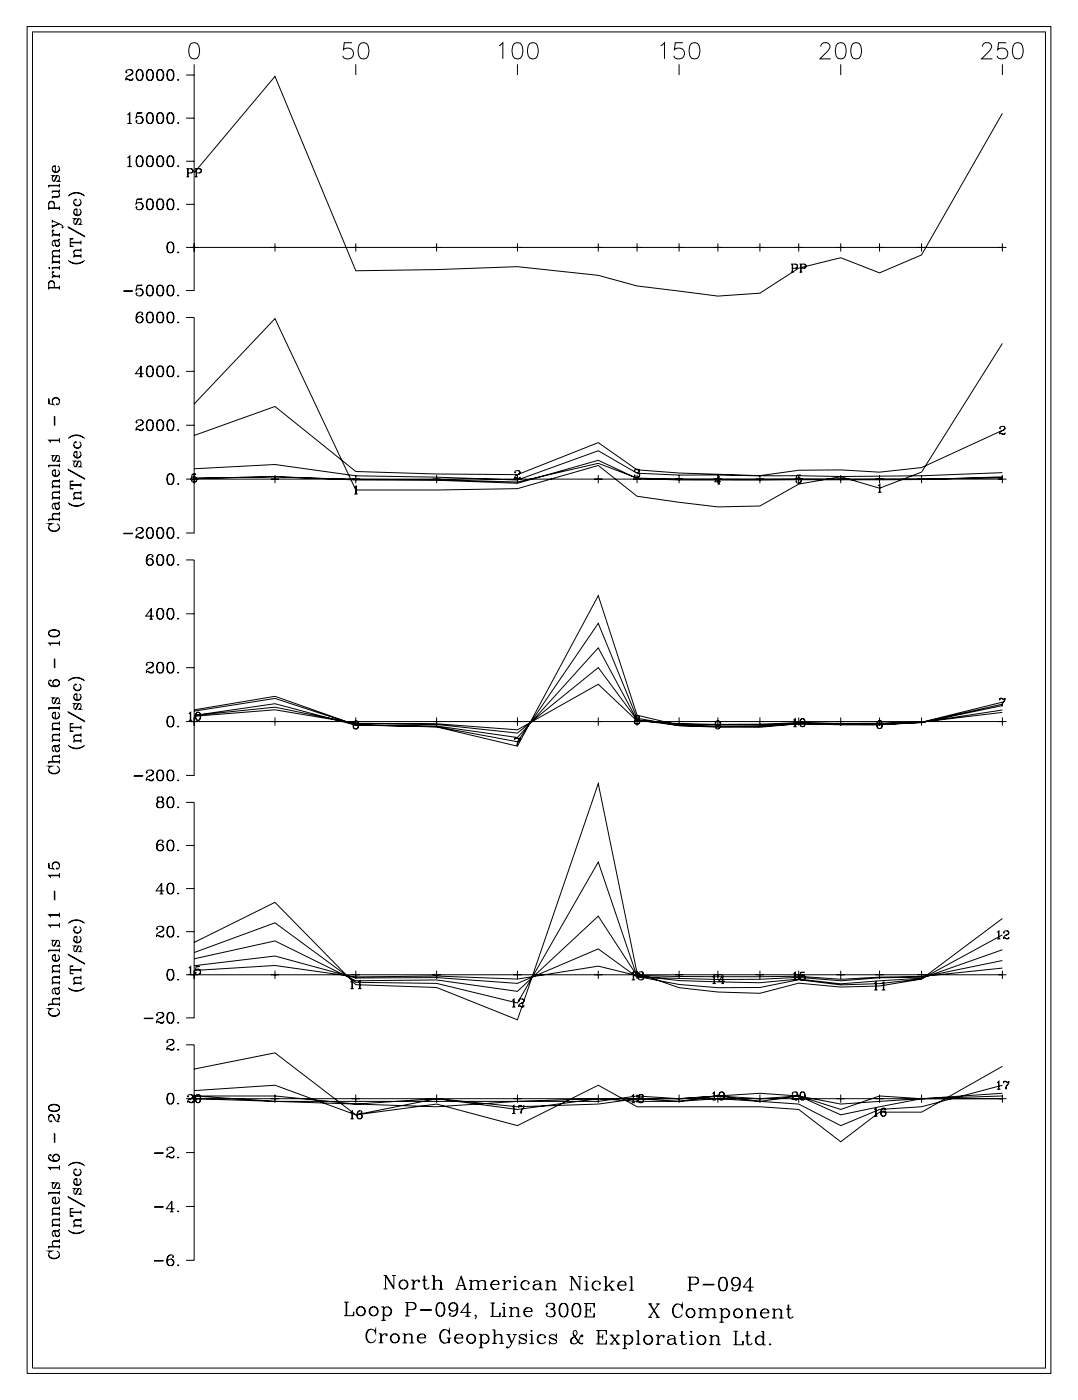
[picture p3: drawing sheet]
<svg xmlns="http://www.w3.org/2000/svg" width="215mm" height="279mm" viewBox="0 0 215 279" stroke-linecap="round" stroke-linejoin="round" font-family="sans-serif">
<g fill="none" stroke="#000" stroke-width=".2">
<path d="M5.4 5.3h204v268.5h-204zM6.5 6.4h201.9v266.3h-201.9zM25.2 14.3l.1 .1h-.2a.73 .73 0 0 1 .7-.5 .73 .73 0 0 1 .7 .6l-.4 .4a1.07 1.07 0 0 0-1 1.1M26 13.9l.2 .1a.48 .48 0 0 1 .1 .7l-.7 .4M26.5 15.7l-.3 .2-.8-.2-.3 .1M26.5 15.5l-.2 .5h-.4l-.5-.3M27.7 13.9a1.16 1.16 0 0 0-.5 1.7 .66 .66 0 0 0 .6 .4 .66 .66 0 0 0 .6-.4 1.71 1.71 0 0 0-.2-1.6 .58 .58 0 0 0-.9 .3 1.25 1.25 0 0 0 .4 1.7M27.9 13.9a1.38 1.38 0 0 1 0 2.1M29.8 13.9a.97 .97 0 0 0-.6 1.2l.1 .5a.67 .67 0 0 0 .6 .4 .67 .67 0 0 0 .6-.4 1.82 1.82 0 0 0-.2-1.6 .58 .58 0 0 0-.9 .3 1.26 1.26 0 0 0 .4 1.7M30 13.9a1.36 1.36 0 0 1 0 2.1M31.8 13.9a1.16 1.16 0 0 0-.5 1.7 .66 .66 0 0 0 .6 .4 .66 .66 0 0 0 .6-.4 1.71 1.71 0 0 0-.2-1.6 .58 .58 0 0 0-.9 .3 1.25 1.25 0 0 0 .4 1.7M32 13.9a1.38 1.38 0 0 1 0 2.1"/>
<path d="M33.9 13.9a.97 .97 0 0 0-.7 1.2l.1 .5a.67 .67 0 0 0 .7 .4 .67 .67 0 0 0 .6-.4 1.82 1.82 0 0 0-.2-1.6 .58 .58 0 0 0-.9 .3 1.26 1.26 0 0 0 .4 1.7M34.1 13.9a1.36 1.36 0 0 1 0 2.1M35.5 15.8l.1 .1-.1 .1zM37.1 15h1.6M38.1 8.7a1.05 1.05 0 0 1 1.5 .4 2.68 2.68 0 0 1-.3 2.5 1.06 1.06 0 0 1-1.5-.5 2.68 2.68 0 0 1 .3-2.4zM38.7 15v42.9h-1.6M38.7 12.8v2.2M70.1 8.5h-1.5l-.2 1.4a1.14 1.14 0 0 1 1.8 0 1.14 1.14 0 0 1-.2 1.7 1.14 1.14 0 0 1-1.7-.5M70.9 12.8v2.2M71.8 8.7a1.05 1.05 0 0 1 1.6 .4 2.68 2.68 0 0 1-.3 2.5 1.06 1.06 0 0 1-1.6-.5 2.68 2.68 0 0 1 .3-2.4zM99.4 9.1l.8-.6v3.2M102.5 8.7a1.05 1.05 0 0 1 1.5 .4 2.68 2.68 0 0 1-.3 2.5 1.06 1.06 0 0 1-1.5-.5 2.68 2.68 0 0 1 .3-2.4z"/>
<path d="M103.1 12.8v2.2M105.6 8.7a1.04 1.04 0 0 1 1.5 .4 2.65 2.65 0 0 1-.3 2.5 1.05 1.05 0 0 1-1.5-.5 2.7 2.7 0 0 1 .3-2.4zM131.7 9.1l.7-.6v3.2M135.3 12.8v2.2M136.1 8.5h-1.5l-.2 1.4a1.14 1.14 0 0 1 1.7 0 1.14 1.14 0 0 1-.2 1.7 1.14 1.14 0 0 1-1.6-.5M137.8 8.7a1.04 1.04 0 0 1 1.5 .4 2.65 2.65 0 0 1-.3 2.5 1.05 1.05 0 0 1-1.5-.5 2.7 2.7 0 0 1 .3-2.4zM163.6 9.3a.81 .81 0 0 1 .6-.8h.6a.79 .79 0 0 1 .5 1.2l-1.9 2h2.2M166.9 8.7a1.05 1.05 0 0 1 1.6 .4 2.68 2.68 0 0 1-.3 2.5 1.06 1.06 0 0 1-1.6-.5 2.68 2.68 0 0 1 .3-2.4zM167.6 12.8v2.2M170 8.7a1.04 1.04 0 0 1 1.5 .4 2.65 2.65 0 0 1-.3 2.5 1.05 1.05 0 0 1-1.5-.5 2.7 2.7 0 0 1 .3-2.4zM195.8 9.3a.81 .81 0 0 1 .6-.8h.6a.79 .79 0 0 1 .5 1.2l-1.9 2h2.2M199.8 12.8v2.2"/>
<path d="M200.5 8.5h-1.5l-.2 1.4a1.14 1.14 0 0 1 1.8 0 1.14 1.14 0 0 1-.2 1.7 1.14 1.14 0 0 1-1.7-.5M202.2 8.7a1.04 1.04 0 0 1 1.6 .4 2.65 2.65 0 0 1-.3 2.5 1.05 1.05 0 0 1-1.6-.5 2.7 2.7 0 0 1 .3-2.4zM9.7 37h2.1M10.4 33.8a.75 .75 0 0 0 .7 .5 .75 .75 0 0 0 .7-.5M11 33.2l-.5 .1M11.4 35l-.5 1h-.4a.7 .7 0 0 1 .1-.9l.2-.1h-.4l.2 .1M11.5 38.2a.66 .66 0 0 1 0 1.1h-1.1M11.5 33.1a.72 .72 0 0 1 .2 1 .72 .72 0 0 1-1.1 0 .72 .72 0 0 1 .2-1h.2v1.2M11.6 36l.2 .1h-.4l.4-.4v-.4l-.2-.3h-.3l-.6 1.1M11.8 38.9l-.3 .3h-1.1v.4M11.8 36.6v.8M11.8 37.8v.4h-1.4"/>
<path d="M11.8 38.1h-1.4v.4M11.8 36.9h-2.1v.5M13.6 39.1a2.2 2.2 0 0 1 3.3 0M13.8 38.9l.4-.2a2.57 2.57 0 0 1 2.5 .2M15.8 39.7a.72 .72 0 0 1 .2 1.1 .72 .72 0 0 1-1.1 0 .72 .72 0 0 1 .2-1.1v.2l-.1-.1M25.4 31.5l.5-.4v2.1M25.4 22.9l.5-.4v2.1M25.4 33.2h.9M25.4 24.6h.9M25.8 22.6v2M25.8 31.2v2M27.3 39.8l1-.1h-1l-.2 1a.77 .77 0 0 1 1.2-.3 .77 .77 0 0 1 0 1.2 .77 .77 0 0 1-1.2-.2l.1-.2v.2"/>
<path d="M27.3 22.6l1-.1h-1l-.2 1a.77 .77 0 0 1 1.2-.2 .77 .77 0 0 1 0 1.2 .77 .77 0 0 1-1.2-.3l.1-.2v.2M27.7 31.1a1.15 1.15 0 0 0-.5 1.7 .66 .66 0 0 0 .6 .4 .66 .66 0 0 0 .6-.4 1.71 1.71 0 0 0-.2-1.6 .58 .58 0 0 0-.9 .3 1.25 1.25 0 0 0 .4 1.7M27.9 31.1a1.38 1.38 0 0 1 0 2.1M27.9 23.2a.75 .75 0 0 1 .5 .7 .75 .75 0 0 1-.5 .7M29.8 39.7a.97 .97 0 0 0-.6 1.2l.1 .5a.67 .67 0 0 0 .6 .4 .67 .67 0 0 0 .6-.4 1.83 1.83 0 0 0-.2-1.6 .58 .58 0 0 0-.9 .3 1.26 1.26 0 0 0 .4 1.7M29.8 31.1a.97 .97 0 0 0-.6 1.2l.1 .5a.67 .67 0 0 0 .6 .4 .67 .67 0 0 0 .6-.4 1.82 1.82 0 0 0-.2-1.6 .58 .58 0 0 0-.9 .3 1.26 1.26 0 0 0 .4 1.7M29.8 22.5a.97 .97 0 0 0-.6 1.2l.1 .5a.67 .67 0 0 0 .6 .4 .67 .67 0 0 0 .6-.4 1.82 1.82 0 0 0-.2-1.6 .58 .58 0 0 0-.9 .3 1.26 1.26 0 0 0 .4 1.7M30 39.7a1.36 1.36 0 0 1 0 2.1M30 31.1a1.36 1.36 0 0 1 0 2.1M30 22.5a1.36 1.36 0 0 1 0 2.1M31.8 39.7a1.16 1.16 0 0 0-.5 1.7 .66 .66 0 0 0 .6 .4 .66 .66 0 0 0 .6-.4 1.72 1.72 0 0 0-.2-1.6 .58 .58 0 0 0-.9 .3 1.25 1.25 0 0 0 .4 1.7M31.8 31.1a1.15 1.15 0 0 0-.5 1.7 .66 .66 0 0 0 .6 .4 .66 .66 0 0 0 .6-.4 1.71 1.71 0 0 0-.2-1.6 .58 .58 0 0 0-.9 .3 1.25 1.25 0 0 0 .4 1.7"/>
<path d="M31.8 22.5a1.15 1.15 0 0 0-.5 1.7 .66 .66 0 0 0 .6 .4 .66 .66 0 0 0 .6-.4 1.71 1.71 0 0 0-.2-1.6 .58 .58 0 0 0-.9 .3 1.25 1.25 0 0 0 .4 1.7M32 39.7a1.38 1.38 0 0 1 0 2.1M32 31.1a1.38 1.38 0 0 1 0 2.1M32 22.5a1.38 1.38 0 0 1 0 2.1M33.9 39.7a.97 .97 0 0 0-.7 1.2l.1 .5a.67 .67 0 0 0 .7 .4 .67 .67 0 0 0 .6-.4 1.83 1.83 0 0 0-.2-1.6 .58 .58 0 0 0-.9 .3 1.26 1.26 0 0 0 .4 1.7M33.9 31.1a.97 .97 0 0 0-.7 1.2l.1 .5a.67 .67 0 0 0 .7 .4 .67 .67 0 0 0 .6-.4 1.82 1.82 0 0 0-.2-1.6 .58 .58 0 0 0-.9 .3 1.26 1.26 0 0 0 .4 1.7M33.9 22.5a.97 .97 0 0 0-.7 1.2l.1 .5a.67 .67 0 0 0 .7 .4 .67 .67 0 0 0 .6-.4 1.82 1.82 0 0 0-.2-1.6 .58 .58 0 0 0-.9 .3 1.26 1.26 0 0 0 .4 1.7M34.1 39.7a1.36 1.36 0 0 1 0 2.1M34.1 31.1a1.35 1.35 0 0 1 0 2.1M34.1 22.5a1.35 1.35 0 0 1 0 2.1M35.5 33l.1 .1-.1 .1zM35.5 24.4l.1 .1-.1 .1z"/>
<path d="M37.1 32.1h1.6M37.1 23.5h1.6M37.2 33.6h.9a.42 .42 0 0 1 .4 .5 .42 .42 0 0 1-.4 .4h-.6M37.2 35.2h.5M37.4 33.6v1.6M37.5 33.6v1.6M38.1 33.6l.3 .3-.1 .4-.2 .2M38.8 33.6h1a.42 .42 0 0 1 .4 .5 .42 .42 0 0 1-.4 .4h-.6M38.8 35.2h.6M39.1 33.6v1.6M39.2 33.6v1.6M39.8 33.6l.3 .3-.1 .4-.2 .2"/>
<path d="M199.8 22.6l-16.1 28.2-8.4 3.6-7.7-3-8.4 2-7.8 5-8.3 .6-16.1-2-7.8-2.1-16.1-1.7-16.1 .5-16.1 .3-16.1-38.8-16.1 19.2M9.7 56.5a.58 .58 0 0 1 .6-.4 .58 .58 0 0 1 .5 .4M9.7 40.6a.58 .58 0 0 1 .6-.4 .58 .58 0 0 1 .5 .4M9.7 57.4h2.1M9.7 57.3h2.1M9.7 41.5h2.1M9.7 41.4h2.1M9.8 53.3v.2l-.1-.1zM10.4 44l1.4 .6a.84 .84 0 0 1 .8 .7l-.1 .1v-.2M10.4 55.1h1.4M10.4 43.8v.6M10.4 44.8v.6"/>
<path d="M10.4 53.4h1.4M10.4 52.3h1.4M10.4 46.9h1.4M10.5 54.2l.1 .1 .1-.1-.2-.1a.59 .59 0 0 0 0 .6 .59 .59 0 0 0 .5 .3M10.5 45.9h.2l-.2-.1a.59 .59 0 0 0 .5 1M10.8 57.3v-.8a.56 .56 0 0 0-.5-.6 .56 .56 0 0 0-.6 .6v1.2M10.8 48l.3 1 .4 .1a.65 .65 0 0 0 0-1.1M10.8 41.4v-.8a.56 .56 0 0 0-.5-.5 .56 .56 0 0 0-.6 .5v1.3M11 48.7a.42 .42 0 0 0 .4 .3 .42 .42 0 0 0 .4-.3M11.6 44.6l-1.2 .5M11.8 51.1h-1.1a.66 .66 0 0 0 0 1.1M11.8 51.2h-1.1l-.3 .3"/>
<path d="M11.8 49.9h-1.1a.66 .66 0 0 0 0 1.2M11.8 50h-1.1l-.3 .3M11.8 47.7l-.3 .2-.9 .1a.7 .7 0 0 0-.1 .9l.2 .1-.1-.1M11.8 47.6l-.1 .3-.2 .1h-.9M11.8 41.1v.8M11.8 46.5v.7M11.8 49.6v.7M11.8 50.7v.8M11.8 51.9v.7M11.8 53v.7M11.8 54.7v.8M11.8 57v.7"/>
<path d="M11.8 55h-1.4v.5M11.8 46.8h-1.4v.4M11.8 52.2h-1.4v.4M11.8 53.3h-1.4v.4M11.8 44.6l-1.4 .6M13.6 51.9a2.2 2.2 0 0 0 3.3 0M13.6 45.2l3.3 2zM13.8 52.1l.4 .2a2.67 2.67 0 0 0 2.5-.2M14 47.7l.6-.1h-.6v1.5h.6l-.6-.1M14 48.4h2.1M14 48.3h2.1M14.7 42.4a.75 .75 0 0 0 .7 .5 .75 .75 0 0 0 .7-.5"/>
<path d="M14.7 40.4a.75 .75 0 0 0 .7 .5 .75 .75 0 0 0 .7-.5M14.7 51.1h1.4M15.3 41.8l-.5 .1M15.7 43.6l-.5 1h-.4a.7 .7 0 0 1 .1-.9l.2-.1h-.4l.2 .1M15.8 41.7a.72 .72 0 0 1 .2 1 .72 .72 0 0 1-1.1 0 .72 .72 0 0 1 .2-1h.2v1.2M15.9 44.6l.2 .1h-.4l.4-.4v-.4l-.2-.3h-.3l-.6 1.1M16.1 49.8h-1.1a.65 .65 0 0 0 0 1.2M16.1 49.9h-1.1l-.3 .3M16.1 51h-1.4v.4M16.1 48v.7M16.1 49.5v.7M16.1 50.7v.7"/>
<path d="M24.7 58l1.7 .1zM27.3 56.9l1-.1h-1l-.2 1.1a.77 .77 0 0 1 1.2-.3 .77 .77 0 0 1 0 1.2 .77 .77 0 0 1-1.2-.2l.1-.2v.2M27.9 57.6a.75 .75 0 0 1 .5 .7 .75 .75 0 0 1-.5 .7M27.9 40.4a.75 .75 0 0 1 .5 .7 .75 .75 0 0 1-.5 .7M29.8 56.8a.97 .97 0 0 0-.6 1.3l.1 .5a.67 .67 0 0 0 .6 .4 .67 .67 0 0 0 .6-.4 1.82 1.82 0 0 0-.2-1.7 .58 .58 0 0 0-.9 .3 1.26 1.26 0 0 0 .4 1.8M30 56.8a1.36 1.36 0 0 1 0 2.2M31.8 56.8a1.16 1.16 0 0 0-.5 1.8 .66 .66 0 0 0 .6 .4 .66 .66 0 0 0 .6-.4 1.71 1.71 0 0 0-.2-1.7 .58 .58 0 0 0-.9 .3 1.25 1.25 0 0 0 .4 1.8M32 56.8a1.38 1.38 0 0 1 0 2.2M33.9 56.8a.97 .97 0 0 0-.7 1.3l.1 .5a.67 .67 0 0 0 .7 .4 .67 .67 0 0 0 .6-.4 1.82 1.82 0 0 0-.2-1.7 .58 .58 0 0 0-.9 .3 1.26 1.26 0 0 0 .4 1.8M33.9 48.2a.97 .97 0 0 0-.7 1.3l.1 .5a.67 .67 0 0 0 .7 .4 .67 .67 0 0 0 .6-.4 1.82 1.82 0 0 0-.2-1.6 .58 .58 0 0 0-.9 .3 1.26 1.26 0 0 0 .4 1.7M34.1 56.8a1.36 1.36 0 0 1 0 2.2M34.1 48.2a1.36 1.36 0 0 1 0 2.2"/>
<path d="M35.4 50.3h.2l-.1 .1zM35.5 58.8l.1 .1-.1 .1zM35.5 41.6l.1 .1-.1 .1zM37.1 49.3h2.4M37.1 40.7h1.6M38.7 49.3h161.1M38.7 48.5v1.6M54 49.3h1.6M54.8 48.5v1.6M70.1 49.3h1.6M70.9 48.5v1.6M86.2 49.3h1.6"/>
<path d="M87 48.5v1.6M102.3 49.3h1.6M103.1 48.5v1.6M118.4 49.3h1.7M119.2 48.5v1.6M126.1 49.3h1.7M127 48.5v1.6M134.5 49.3h1.7M135.3 48.5v1.6M142.3 49.3h1.6M143.1 48.5v1.6M150.6 49.3h1.7"/>
<path d="M151.4 48.5v1.6M157.6 52.6h1a.42 .42 0 0 1 .4 .5 .42 .42 0 0 1-.4 .4h-.6M157.6 54.3h.6M157.9 52.6v1.7M158 52.6v1.7M158.4 49.3h1.6M158.6 52.6l.3 .3-.1 .4-.2 .2M159.2 48.5v1.6M159.3 52.6h1a.42 .42 0 0 1 .4 .5 .42 .42 0 0 1-.4 .4h-.7M159.3 54.3h.6M159.6 52.6v1.7M160.3 52.6l.3 .3-.1 .4-.2 .2"/>
<path d="M166.7 49.3h1.7M167.6 48.5v1.6M174.5 49.3h1.6M175.3 48.5v1.6M182.8 49.3h1.7M183.7 48.5v1.6M199 49.3h1.6M199.8 48.5v1.6M10.4 79.9a.75 .75 0 0 1 .7-.6 .75 .75 0 0 1 .7 .6M27.7 75.1h.7M27.8 62.2a1.29 1.29 0 0 0-.1 2.2M27.9 63a.69 .69 0 0 1 .5 .7 .69 .69 0 0 1-.5 .7"/>
<path d="M28 73.1v2M28.3 62.5l-.1 .1 .1 .1 .1-.2a.67 .67 0 0 0-.6-.3 .67 .67 0 0 0-.6 .5 1.1 1.1 0 0 0 .5 1.7 .67 .67 0 0 0 .8-.6 .67 .67 0 0 0-.5-.8 .67 .67 0 0 0-.8 .6M28.6 74.5h-1.6l1.1-1.6v2.2M29.8 72.9a.97 .97 0 0 0-.6 1.3l.1 .5a.67 .67 0 0 0 .6 .4 .67 .67 0 0 0 .6-.4 1.82 1.82 0 0 0-.2-1.6 .58 .58 0 0 0-.9 .3 1.26 1.26 0 0 0 .4 1.7M29.8 62.2a.97 .97 0 0 0-.6 1.2l.1 .5a.67 .67 0 0 0 .6 .5 .67 .67 0 0 0 .6-.5 1.82 1.82 0 0 0-.2-1.6 .58 .58 0 0 0-.9 .3 1.26 1.26 0 0 0 .4 1.8M30 72.9a1.36 1.36 0 0 1 0 2.2M30 62.2a1.36 1.36 0 0 1 0 2.2M31.8 72.9a1.16 1.16 0 0 0-.5 1.8 .66 .66 0 0 0 .6 .4 .66 .66 0 0 0 .6-.4 1.71 1.71 0 0 0-.2-1.6 .58 .58 0 0 0-.9 .3 1.25 1.25 0 0 0 .4 1.7M31.8 62.2a1.16 1.16 0 0 0-.5 1.7 .66 .66 0 0 0 .6 .5 .66 .66 0 0 0 .6-.5 1.71 1.71 0 0 0-.2-1.6 .58 .58 0 0 0-.9 .3 1.25 1.25 0 0 0 .4 1.8M32 72.9a1.38 1.38 0 0 1 0 2.2M32 62.2a1.38 1.38 0 0 1 0 2.2M33.9 72.9a.97 .97 0 0 0-.7 1.3l.1 .5a.67 .67 0 0 0 .7 .4 .67 .67 0 0 0 .6-.4 1.82 1.82 0 0 0-.2-1.6 .58 .58 0 0 0-.9 .3 1.26 1.26 0 0 0 .4 1.7"/>
<path d="M33.9 62.2a.97 .97 0 0 0-.7 1.2l.1 .5a.67 .67 0 0 0 .7 .5 .67 .67 0 0 0 .6-.5 1.82 1.82 0 0 0-.2-1.6 .58 .58 0 0 0-.9 .3 1.26 1.26 0 0 0 .4 1.8M34.1 72.9a1.36 1.36 0 0 1 0 2.2M34.1 62.2a1.36 1.36 0 0 1 0 2.2M35.5 74.9l.1 .1-.1 .1zM35.5 64.1l.1 .1-.1 .2zM37.1 63.3h1.6v42.9h-1.6M37.1 74h1.6M199.8 68.5l-16.1 25.6-8.4 3.2-7.7-2.3-8.4 1.5-7.8 4.4-8.3 .1-16.1-2.1-7.8-6.1-16.1 4.6-16.1 .3h-16.1l-16.1-34.2-16.1 17M9.7 92.8h2.1M9.8 80.5l-.1-1.1v1.1l1 .2a.77 .77 0 0 1-.2-1.2 .77 .77 0 0 1 1.2 0 .77 .77 0 0 1-.3 1.2l-.2-.1 .1-.1 .1 .1M9.8 87.8h2M10.4 94.4a.75 .75 0 0 0 .7 .5 .75 .75 0 0 0 .7-.5"/>
<path d="M10.4 99.3h1.4M10.4 97h1.4M10.8 83l.1 1.8zM11 93.8l-.5 .1M11.4 90.8l-.5 1-.3 .1a.7 .7 0 0 1-.1-.9l.3-.2h-.4l.2 .1M11.5 93.7a.72 .72 0 0 1 .2 1 .72 .72 0 0 1-1.1 0 .72 .72 0 0 1 .2-1h.2v1.2M11.6 91.8l.2 .1h-.4l.4-.4v-.4l-.2-.3h-.3l-.6 1.1M11.8 100l-.1 .3-.2 .1h-.9M11.8 98.1h-1.1a.66 .66 0 0 0 0 1.1M11.8 98.2h-1.1l-.3 .3M11.8 95.8h-1.1a.65 .65 0 0 0 0 1.1M11.8 95.9h-1.1l-.3 .3"/>
<path d="M11.8 87.7h-2.1l.4 .5M11.8 87.3v.9M11.8 92.4v.7M11.8 95.5v.7M11.8 96.6v.7M11.8 97.8v.7M11.8 98.9v.7M11.8 96.9h-1.4v.4M11.8 99.2h-1.4v.4M11.8 92.7h-2.1v.4M13.6 93.6l3.3 1.9zM13.6 87.4a2.2 2.2 0 0 1 3.3 0"/>
<path d="M13.8 87.2l.4-.2a2.56 2.56 0 0 1 2.5 .2M14 96l.6-.1h-.6v1.5h.6l-.6-.1M14 96.7h2.1M14 96.6h2.1M14.7 90.7a.75 .75 0 0 0 .7 .5 .75 .75 0 0 0 .7-.5M14.7 88.7a.75 .75 0 0 0 .7 .6 .75 .75 0 0 0 .7-.6M14.7 99.4h1.4M15.3 90.1l-.5 .1M15.7 91.9l-.5 1h-.4a.7 .7 0 0 1 .1-.9l.2-.1h-.4l.2 .1M15.8 90a.72 .72 0 0 1 .2 1.1 .72 .72 0 0 1-1.1 0 .72 .72 0 0 1 .2-1.1h.2v1.2M15.8 88a.72 .72 0 0 1 .2 1.1 .72 .72 0 0 1-1.1 0 .72 .72 0 0 1 .2-1.1v.2l-.1-.1M15.9 92.9l.2 .1h-.4l.4-.4v-.4l-.2-.3h-.3l-.6 1.1"/>
<path d="M16.1 98.2h-1.1a.65 .65 0 0 0 0 1.1M16.1 98.3h-1.1l-.3 .3M16.1 99.3h-1.4v.4M16.1 96.3v.7M16.1 97.8v.8M16.1 99v.7M27.2 84.1v.2l-.1-.1a.74 .74 0 0 1 .8-.5 .74 .74 0 0 1 .6 .6l-.4 .4a1.06 1.06 0 0 0-1 1.1M28 83.7l.2 .1a.49 .49 0 0 1 .1 .7l-.7 .4M28.5 85.5l-.3 .2-.8-.2-.3 .1M28.5 85.3l-.2 .5h-.4l-.5-.3M29.8 83.7a.97 .97 0 0 0-.6 1.2l.1 .5a.67 .67 0 0 0 .6 .4 .67 .67 0 0 0 .6-.4 1.82 1.82 0 0 0-.2-1.6 .58 .58 0 0 0-.9 .3 1.26 1.26 0 0 0 .4 1.7M30 83.7a1.36 1.36 0 0 1 0 2.1"/>
<path d="M31.8 83.7a1.16 1.16 0 0 0-.5 1.7 .66 .66 0 0 0 .6 .4 .66 .66 0 0 0 .6-.4 1.71 1.71 0 0 0-.2-1.6 .58 .58 0 0 0-.9 .3 1.25 1.25 0 0 0 .4 1.7M32 83.7a1.38 1.38 0 0 1 0 2.1M33.9 94.4a.97 .97 0 0 0-.7 1.2l.1 .6a.67 .67 0 0 0 .7 .4 .67 .67 0 0 0 .6-.4 1.82 1.82 0 0 0-.2-1.7 .58 .58 0 0 0-.9 .3 1.26 1.26 0 0 0 .4 1.8M33.9 83.7a.97 .97 0 0 0-.7 1.2l.1 .5a.67 .67 0 0 0 .7 .4 .67 .67 0 0 0 .6-.4 1.82 1.82 0 0 0-.2-1.6 .58 .58 0 0 0-.9 .3 1.26 1.26 0 0 0 .4 1.7M34.1 94.4a1.36 1.36 0 0 1 0 2.2M34.1 83.7a1.36 1.36 0 0 1 0 2.1M35.5 96.4l.1 .1-.1 .1zM35.5 85.6l.1 .1-.1 .1zM37.1 95.5h2.4M37.1 84.8h1.6M38.3 94.6l.8-.1h-.8l-.1 .8a.58 .58 0 0 1 .8-.2 .58 .58 0 0 1 0 .9 .58 .58 0 0 1-.8-.2v-.2v.2M38.7 95.5h161.1"/>
<path d="M38.7 93.4l16.1-.8 16.1 2.2 16.1 .3 16.1 .6 16.1-5.9 7.8 4.5 8.3 .4 23.9 .1a601 601 0 0 0 40.6-.6M38.7 94.7v1.6M38.8 95l.1 .1a.56 .56 0 0 1 .3 .6 .56 .56 0 0 1-.4 .4M54 95.5h1.6M54.8 94.7v1.6M70.1 95.5h1.6M70.6 97.2l.4-.3v1.6M70.6 98.5h.7M70.9 94.7v1.6M70.9 96.9v1.6M86.2 95.5h1.6M87 94.7v1.6"/>
<path d="M102.3 95.5h1.6M102.7 94.1v.1h-.1a.55 .55 0 0 1 .6-.4 .55 .55 0 0 1 .5 .5l-.4 .3a.78 .78 0 0 0-.7 .8M103.1 94.7v1.6M103.3 93.8l.2 .1 .1 .4-.6 .4M103.7 95.2l-.3 .1-.8-.1M103.7 95l-.2 .4-.7-.2M118.4 95.5h1.7M119.2 94.7v1.6M126.1 95.5h1.7M126.5 93.8l.1 .1h-.2a.51 .51 0 0 1 .6-.4 .51 .51 0 0 1 .4 .5v.1l-.5 .1M127 94.7v1.6M127.1 93.5l.3 .2-.1 .4-.2 .1 .2 .1a.45 .45 0 0 1 .2 .5 .45 .45 0 0 1-.4 .3h-.5l-.2-.3 .1-.1v.1"/>
<path d="M127.4 94.4v.4l-.3 .3M134.5 95.5h1.7M135.3 94.7v1.6M142.3 95.5h1.6M143 96.5h.5M143.1 94.7v1.6M143.2 95v1.5M143.7 96h-1.2l.8-1.1v1.6M150.6 95.5h1.7M151.4 94.7v1.6M158.4 95.5h1.6M158.8 94.8l.8-.1h-.8l-.2 .8a.57 .57 0 0 1 .9-.2 .57 .57 0 0 1 0 .9 .57 .57 0 0 1-.9-.3l.1-.1v.2"/>
<path d="M159.2 94.7v1.6M159.3 95.2l.1 .1a.56 .56 0 0 1 .2 .6 .56 .56 0 0 1-.3 .4M166.7 95.5h1.7M167.6 94.7v1.6M174.5 95.5h1.6M175 96.8l.4-.3v1.6M175 98.1h.7M175.3 94.7v1.6M175.3 96.6v1.5M182.8 95.5h1.7M183.7 94.7v1.6M199 95.5h1.6"/>
<path d="M199.3 85.3l.1 .1h-.2a.55 .55 0 0 1 .6-.4 .55 .55 0 0 1 .5 .4l-.3 .3a.78 .78 0 0 0-.8 .9M199.8 85.8l-16.1 7.4-8.4 .9-7.7-.4h-8.4l-7.8 1.1-16.1-.5-8.3-.7-7.8-5.4-16.1 6.4-16.1-.1-16.1-.5-16.1-13-16.1 5.8M199.8 95a800 800 0 0 1-40.6 .6 714.2 714.2 0 0 1-32.2-.2l-7.8-3.7-16.1 4.6-16.1-.6h-16.1l-16.1-.7-16.1 .4M199.8 95.2l-16.1 .3h-16.1h-32.3l-8.3-.2-7.8-2.9-16.1 3.7-16.1-.5-16.1-.1-16.1-.4-16.1 .2M199.8 94.7v1.6M199.9 85l.3 .1v.3l-.6 .5M200.3 86.4l-.2 .1-.9-.1M200.3 86.2l-.1 .4-.7-.2M9.7 105.2a1.22 1.22 0 0 0 2.1 0M9.7 103.6h2.1M10.8 100.4l.3 1 .4 .1a.64 .64 0 0 0 0-1.1M11 101.1a.42 .42 0 0 0 .4 .3 .42 .42 0 0 0 .4-.3"/>
<path d="M11.3 104.4a.79 .79 0 0 1 .5 .9 .79 .79 0 0 1-.8 .6 .94 .94 0 0 1-1-.2 .94 .94 0 0 1-.2-1l.2-.2-.3-.1h.6l-.3 .1M11.8 102.3h-1.1a.66 .66 0 0 0 0 1.2M11.8 102.5h-1.1l-.3 .3M11.8 100.1l-.3 .2-.9 .1a.7 .7 0 0 0-.1 .9l.2 .1-.1-.1M11.8 102v.8M11.8 103.2v.7M11.8 103.5h-2.1v.4M13.6 100.2a2.2 2.2 0 0 0 3.3 0M13.8 100.4l.4 .2a2.67 2.67 0 0 0 2.5-.2M24.7 106.3l1.7 .1zM27.2 105.6v.2l-.1-.1a.74 .74 0 0 1 .8-.6 .74 .74 0 0 1 .6 .7l-.4 .4a1.07 1.07 0 0 0-1 1.1M28 105.2l.2 .1a.49 .49 0 0 1 .1 .7l-.7 .4"/>
<path d="M28.5 107l-.3 .2-.8-.2-.3 .1M28.5 106.8l-.2 .5h-.4l-.5-.3M29.8 105.2a.97 .97 0 0 0-.6 1.2l.1 .5a.67 .67 0 0 0 .6 .4 .67 .67 0 0 0 .6-.4 1.82 1.82 0 0 0-.2-1.6 .58 .58 0 0 0-.9 .3 1.26 1.26 0 0 0 .4 1.7M29.9 110.5a1.29 1.29 0 0 0-.1 2.2M30 105.2a1.36 1.36 0 0 1 0 2.1M30 111.3a.69 .69 0 0 1 .5 .7 .69 .69 0 0 1-.5 .7M30.4 110.8v.2l.1-.2a.75 .75 0 0 0-.9-.2 .75 .75 0 0 0-.4 .9v.6a.7 .7 0 0 0 .7 .7 .7 .7 0 0 0 .7-.7 .7 .7 0 0 0-.7-.8l-.3 .2-.3 .5M31.8 105.2a1.16 1.16 0 0 0-.5 1.7 .66 .66 0 0 0 .6 .4 .66 .66 0 0 0 .6-.4 1.71 1.71 0 0 0-.2-1.6 .58 .58 0 0 0-.9 .3 1.25 1.25 0 0 0 .4 1.7M31.8 110.5a1.16 1.16 0 0 0-.5 1.8 .66 .66 0 0 0 .6 .4 .66 .66 0 0 0 .6-.4 1.71 1.71 0 0 0-.2-1.7 .58 .58 0 0 0-.9 .3 1.25 1.25 0 0 0 .4 1.8M32 105.2a1.38 1.38 0 0 1 0 2.1M32 110.5a1.38 1.38 0 0 1 0 2.2M33.9 105.2a.97 .97 0 0 0-.7 1.2l.1 .5a.67 .67 0 0 0 .7 .4 .67 .67 0 0 0 .6-.4 1.82 1.82 0 0 0-.2-1.6 .58 .58 0 0 0-.9 .3 1.26 1.26 0 0 0 .4 1.7"/>
<path d="M33.9 110.5a.97 .97 0 0 0-.7 1.3l.1 .5a.67 .67 0 0 0 .7 .4 .67 .67 0 0 0 .6-.4 1.82 1.82 0 0 0-.2-1.7 .58 .58 0 0 0-.9 .3 1.26 1.26 0 0 0 .4 1.8M34.1 105.2a1.36 1.36 0 0 1 0 2.1M34.1 110.5a1.36 1.36 0 0 1 0 2.2M35.5 107.1l.1 .1-.1 .1zM35.5 112.5l.1 .1-.1 .1zM37.1 111.6h1.6v43h-1.6M9.7 136.2a1.29 1.29 0 0 0 2.1 0M9.7 126.3a1.15 1.15 0 0 0 1.7 .5 .66 .66 0 0 0 .5-.6 .66 .66 0 0 0-.5-.6 1.74 1.74 0 0 0-1.6 .2 .59 .59 0 0 0 .3 .9 1.24 1.24 0 0 0 1.7-.4M9.7 126.1a1.38 1.38 0 0 1 2.1 0M9.8 128.3h2M10 135.6l.1 .1 .1-.1-.2-.1a.74 .74 0 0 0-.2 1 .74 .74 0 0 0 .8 .4h.6a.69 .69 0 0 0 .7-.8 .69 .69 0 0 0-.8-.6 .69 .69 0 0 0-.5 1l.5 .3M10.5 136a.69 .69 0 0 1 .7-.5 .69 .69 0 0 1 .6 .5"/>
<path d="M10.8 131.3l.1 1.8zM11.4 139.1l-.5 1-.3 .1a.7 .7 0 0 1-.1-.9l.3-.2h-.4l.2 .1M11.8 128.2h-2.1l.4 .5M11.8 127.8v.9M13.6 135.7a2.2 2.2 0 0 1 3.3 0M13.8 135.5l.4-.2a2.56 2.56 0 0 1 2.5 .2M14.7 139a.75 .75 0 0 0 .7 .5 .75 .75 0 0 0 .7-.5M14.7 137.1a.75 .75 0 0 0 .7 .5 .75 .75 0 0 0 .7-.5M15.3 138.4l-.5 .1M15.8 138.3a.72 .72 0 0 1 .2 1.1 .72 .72 0 0 1-1.1 0 .72 .72 0 0 1 .2-1.1h.2v1.2M15.8 136.4a.72 .72 0 0 1 .2 1 .72 .72 0 0 1-1.1 0 .72 .72 0 0 1 .2-1v.2l-.1-.1M29.3 132.4l.1 .1h-.2a.73 .73 0 0 1 .7-.5 .73 .73 0 0 1 .7 .6l-.4 .4a1.06 1.06 0 0 0-1 1.2"/>
<path d="M29.8 123.4h.7M30.1 132l.2 .1a.47 .47 0 0 1 .1 .7l-.7 .4M30.1 121.5v1.9M30.6 133.8l-.3 .2-.8-.2-.3 .1M30.6 133.6l-.2 .6h-.4l-.5-.4M30.7 122.8h-1.6l1.1-1.5v2.1M31.8 132a1.16 1.16 0 0 0-.5 1.7 .66 .66 0 0 0 .6 .5 .66 .66 0 0 0 .6-.5 1.71 1.71 0 0 0-.2-1.6 .58 .58 0 0 0-.9 .3 1.25 1.25 0 0 0 .4 1.8M31.8 121.3a1.16 1.16 0 0 0-.5 1.7 .66 .66 0 0 0 .6 .4 .66 .66 0 0 0 .6-.4 1.71 1.71 0 0 0-.2-1.6 .58 .58 0 0 0-.9 .3 1.25 1.25 0 0 0 .4 1.7M32 132a1.38 1.38 0 0 1 0 2.2M32 121.3a1.38 1.38 0 0 1 0 2.1M33.9 132a.97 .97 0 0 0-.7 1.2l.1 .5a.67 .67 0 0 0 .7 .5 .67 .67 0 0 0 .6-.5 1.82 1.82 0 0 0-.2-1.6 .58 .58 0 0 0-.9 .3 1.26 1.26 0 0 0 .4 1.8M33.9 121.3a.97 .97 0 0 0-.7 1.2l.1 .5a.67 .67 0 0 0 .7 .4 .67 .67 0 0 0 .6-.4 1.82 1.82 0 0 0-.2-1.6 .58 .58 0 0 0-.9 .3 1.26 1.26 0 0 0 .4 1.7"/>
<path d="M34.1 132a1.36 1.36 0 0 1 0 2.2M34.1 121.3a1.36 1.36 0 0 1 0 2.1M35.5 133.9l.1 .1-.1 .2zM35.5 123.2l.1 .1-.1 .1zM37.1 133.1h1.6M37.1 122.3h1.6M199.2 139.5l.3-.4 .5 .3 .3-.3-.1 .5a1.31 1.31 0 0 0-.4 1.2M199.2 139.1v.5M199.3 139.3l.3-.1 .4 .2M199.8 140l-16.1 3.9-8.4 .5-7.7 .1-8.4-.2-7.8 .7-8.3-.1-7.8-.3-8.3-1.4-7.8-19-16.1 23.6-16.1-2.9-16.1-.4-16.1-5.7-16.1 2.7M200.2 139.6a1.15 1.15 0 0 0-.5 1.2M9.7 153.5a1.22 1.22 0 0 0 2.1 0"/>
<path d="M9.7 151.9h2.1M9.7 141.2h2.1M10.4 142.7a.75 .75 0 0 0 .7 .5 .75 .75 0 0 0 .7-.5M10.4 147.6h1.4M10.4 145.4h1.4M10.8 148.7l.3 1 .4 .2a.64 .64 0 0 0 0-1.2M11 149.4a.42 .42 0 0 0 .4 .4 .42 .42 0 0 0 .4-.4M11 142.1l-.5 .1M11.3 152.7a.79 .79 0 0 1 .5 .9 .79 .79 0 0 1-.8 .6 .94 .94 0 0 1-1-.2 .94 .94 0 0 1-.2-1l.2-.2-.3-.1h.6l-.3 .1M11.5 142a.71 .71 0 0 1 .2 1.1 .71 .71 0 0 1-1.1 0 .71 .71 0 0 1 .2-1.1h.2v1.2M11.6 140.1l.2 .1h-.4l.4-.4v-.4l-.2-.3h-.3l-.6 1.1M11.8 150.7h-1.1a.66 .66 0 0 0 0 1.1"/>
<path d="M11.8 150.8h-1.1l-.3 .3M11.8 148.4l-.3 .2-.9 .1a.7 .7 0 0 0-.1 .9l.2 .1-.1-.1M11.8 148.3l-.1 .3-.2 .1h-.9M11.8 146.4h-1.1a.66 .66 0 0 0 0 1.1M11.8 146.5h-1.1l-.3 .3M11.8 144.1h-1.1a.65 .65 0 0 0 0 1.1M11.8 144.2h-1.1l-.3 .3M11.8 140.7v.8M11.8 143.8v.7M11.8 144.9v.8M11.8 146.1v.7M11.8 147.2v.7"/>
<path d="M11.8 150.4v.7M11.8 151.5v.7M11.8 145.2h-1.4v.5M11.8 147.5h-1.4v.4M11.8 141.1h-2.1v.4M11.8 151.8h-2.1v.4M13.6 148.5a2.2 2.2 0 0 0 3.3 0M13.6 141.9l3.3 1.9zM13.8 148.7l.4 .2a2.67 2.67 0 0 0 2.5-.2M14 144.3l.6-.1h-.6v1.6h.6l-.6-.1M14 145h2.1M14 144.9h2.1"/>
<path d="M14.7 147.7h1.4M15.7 140.2l-.5 1.1h-.4a.7 .7 0 0 1 .1-1l.2-.1h-.4l.2 .1M15.9 141.3l.2 .1h-.4l.4-.4v-.5l-.2-.3h-.3l-.6 1.2M16.1 146.5h-1.1a.65 .65 0 0 0 0 1.1M16.1 146.6h-1.1l-.3 .3M16.1 147.6h-1.4v.4M16.1 144.6v.8M16.1 146.2v.7M16.1 147.3v.7M26.7 154.6l1.7 .1zM29.3 153.9l.1 .1h-.2a.73 .73 0 0 1 .7-.5 .73 .73 0 0 1 .7 .6l-.4 .4a1.06 1.06 0 0 0-1 1.1M30.1 153.5l.2 .1a.47 .47 0 0 1 .1 .7l-.7 .4"/>
<path d="M30.6 155.3l-.3 .2-.8-.2-.3 .1M30.6 155.1l-.2 .5h-.4l-.5-.3M31.7 158.9l-.3 .1-.1 .5a.72 .72 0 0 0 1.2 0v-.3a.7 .7 0 0 0-1-.2l-.1 .5 .3 .3M31.7 159.8l-.3 .1-.2 .3a.71 .71 0 0 0 .9 .8 .71 .71 0 0 0 .3-1.1l-.3-.1M31.7 159.8l-.2 .1a.69 .69 0 0 0-.1 .9l.3 .2M31.8 153.5a1.16 1.16 0 0 0-.5 1.7 .66 .66 0 0 0 .6 .4 .66 .66 0 0 0 .6-.4 1.71 1.71 0 0 0-.2-1.6 .58 .58 0 0 0-.9 .3 1.25 1.25 0 0 0 .4 1.7M32 153.5a1.38 1.38 0 0 1 0 2.1M32.1 158.9l.3 .3v.3l-.3 .3M32.1 159.8l.2 .1a.7 .7 0 0 1 .1 .9l-.3 .2M33.9 153.5a.97 .97 0 0 0-.7 1.2l.1 .5a.67 .67 0 0 0 .7 .4 .67 .67 0 0 0 .6-.4 1.82 1.82 0 0 0-.2-1.6 .58 .58 0 0 0-.9 .3 1.26 1.26 0 0 0 .4 1.7M33.9 142.7a.97 .97 0 0 0-.7 1.3l.1 .5a.67 .67 0 0 0 .7 .4 .67 .67 0 0 0 .6-.4 1.82 1.82 0 0 0-.2-1.6 .58 .58 0 0 0-.9 .3 1.26 1.26 0 0 0 .4 1.7M33.9 158.9a.97 .97 0 0 0-.7 1.2l.1 .5a.67 .67 0 0 0 .7 .4 .67 .67 0 0 0 .6-.4 1.82 1.82 0 0 0-.2-1.6 .58 .58 0 0 0-.9 .3 1.26 1.26 0 0 0 .4 1.7"/>
<path d="M34.1 153.5a1.36 1.36 0 0 1 0 2.1M34.1 142.7a1.36 1.36 0 0 1 0 2.2M34.1 158.9a1.36 1.36 0 0 1 0 2.1M35.5 155.4l.1 .1-.1 .1zM35.5 144.7l.1 .1-.1 .1zM37.1 159.9h1.6v43h-1.6M37.1 143.8h2.4M37.6 142.3l.4-.3v1.6M37.6 143.6h.7M37.9 142v1.6M38.7 143.8h161.1M38.7 143v1.6"/>
<path d="M39.4 142a.93 .93 0 0 0 0 1.6h.1a.94 .94 0 0 0 0-1.6h-.1a1.04 1.04 0 0 0 0 1.6M39.5 142a1.04 1.04 0 0 1 0 1.6M54 143.8h1.6M54.8 143v1.6M70.1 143.8h1.6M70.9 143.7a.97 .97 0 0 0-.1 1.6M70.9 143v1.6M71 144.3l.4 .5-.1 .3-.3 .2M71.3 143.9v.2l.1-.2a.56 .56 0 0 0-.7-.1 .56 .56 0 0 0-.3 .6v.5a.52 .52 0 0 0 .6 .5 .52 .52 0 0 0 .4-.7 .52 .52 0 0 0-.7-.3l-.3 .4M86.2 143.8h1.6M87 143v1.6M102.3 143.8h1.6"/>
<path d="M102.6 147.3l.2-.3 .5 .3 .4-.3-.1 .5a1.3 1.3 0 0 0-.5 1.1M102.6 147v.5M102.7 147.2l.3-.1 .3 .2M103.1 143v1.6M103.6 147.5a1.14 1.14 0 0 0-.6 1.1M118.4 143.8h1.7M119.2 143v1.6M126.1 143.8h1.7M126.8 142.7l-.2 .1-.1 .4a.54 .54 0 0 0 .9 0v-.3a.53 .53 0 0 0-.7-.1l-.1 .4 .2 .2M126.8 143.4l-.4 .3a.53 .53 0 0 0 .7 .6 .53 .53 0 0 0 .3-.8l-.3-.1M126.8 143.4l-.3 .3 .1 .5 .2 .1M127 143v1.6"/>
<path d="M127.1 142.7a.39 .39 0 0 1 .2 .6l-.2 .1M127.1 143.4l.3 .3v.5l-.3 .1M134.5 143.8h1.7M135.3 143v1.6M142.3 143.8h1.6M143 143.7l-.4 .4 .1 .4 .3 .2M143.1 143v1.6M143.1 143.7a.97 .97 0 0 1 0 1.6M143.5 144.2a.52 .52 0 0 1-.7 .4 .52 .52 0 0 1-.2-.7 .52 .52 0 0 1 .8-.1 .87 .87 0 0 1 .2 .9 .87 .87 0 0 1-.8 .6l-.2-.2 .1-.2v.2M150.6 143.8h1.7M151.4 143v1.6M158.1 143.6l.4-.4v1.7"/>
<path d="M158.1 144.9h.7M158.4 143.8h1.6M158.4 143.3v1.6M159.2 143v1.6M159.9 143.2a.93 .93 0 0 0 0 1.7h.1a.94 .94 0 0 0 0-1.7 .88 .88 0 0 0-.4 1.5l.3 .2M160 143.2a1.05 1.05 0 0 1 0 1.7M166.7 143.8h1.7M167.6 143v1.6M174.5 143.8h1.6M175.3 143.6a.96 .96 0 0 0-.1 1.6M175.3 143v1.6M175.4 144.2l.4 .5-.1 .3-.3 .2"/>
<path d="M175.7 143.8v.2l.1-.2a.56 .56 0 0 0-.7-.1 .56 .56 0 0 0-.3 .6v.5a.52 .52 0 0 0 .5 .5 .52 .52 0 0 0 .5-.7 .52 .52 0 0 0-.7-.3l-.3 .4M182.8 143.8h1.7M183.7 143v1.6M199 143.8h1.6M199.8 140.4l-16.1 3.6-8.4 .4h-7.7l-8.4-.2-7.8 .6-16.1-.2-8.3-2-7.8-23.9-16.1 30-16.1-3.8-16.1-.4-16.1-5.3-16.1 2.5M199.8 140.6l-16.1 3.4-8.4 .5-16.1-.2-7.8 .5h-8.3l-7.8-.2-8.3-1.1-7.8-14.4-16.1 17.9-16.1-2.3-16.1-.1-16.1-4.3-16.1 2.3 16.1-1.6 16.1 3.2 16.1 .2 16.1 1.7 16.1-13 7.8 10.4 8.3 .8 7.8 .2 8.3 .1 7.8-.5 16.1 .1 8.4-.2 16.1-2.5M199.8 142l-16.1 1.9-8.4 .3-16.1-.2a249.6 249.6 0 0 1-32.2-.3l-7.8-7.3-16.1 9.1-16.1-1.2-16.1-.1-16.1-2.7-16.1 1.3M199.8 143v1.6M9.8 173l-.1-1v1l1 .2a.77 .77 0 0 1-.2-1.1 .77 .77 0 0 1 1.2 0 .77 .77 0 0 1-.3 1.1l-.2-.1 .1-.1 .1 .1M9.8 174.6h2M10.4 172.4a.75 .75 0 0 1 .7-.5 .75 .75 0 0 1 .7 .5M10.8 177.6l.1 1.8z"/>
<path d="M11.8 174.4h-2.1l.4 .6M11.8 174v1M31.8 178.2h.7M31.9 167.4a1.29 1.29 0 0 0-.1 2.2M32 168.3a.69 .69 0 0 1 .5 .6 .69 .69 0 0 1-.5 .7M32.1 176.2v2M32.4 167.8l-.1 .1 .1 .1v-.4a.83 .83 0 0 0-.8 0 .83 .83 0 0 0-.4 .8v.6a.69 .69 0 0 0 .8 .7 .69 .69 0 0 0 .6-.9 .69 .69 0 0 0-1-.4l-.3 .5M32.7 177.6h-1.6l1.1-1.6v2.2M33.9 176a.97 .97 0 0 0-.7 1.3l.1 .5a.67 .67 0 0 0 .7 .4 .67 .67 0 0 0 .6-.4 1.82 1.82 0 0 0-.2-1.7 .58 .58 0 0 0-.9 .3 1.26 1.26 0 0 0 .4 1.8M33.9 167.4a.98 .98 0 0 0-.7 1.3l.1 .5a.67 .67 0 0 0 .7 .4 .67 .67 0 0 0 .6-.4 1.82 1.82 0 0 0-.2-1.6 .58 .58 0 0 0-.9 .3 1.26 1.26 0 0 0 .4 1.7M34.1 176a1.35 1.35 0 0 1 0 2.2M34.1 167.4a1.36 1.36 0 0 1 0 2.2"/>
<path d="M35.4 178.1h.2l-.1 .1zM35.5 169.4l.1 .1-.1 .1zM35.5 160.8l.1 .1-.1 .1zM37.1 177.1h1.6M37.1 168.5h1.6M9.7 189.5h2.1M9.8 184.5h2M9.8 182.4h2M10.4 191a.75 .75 0 0 0 .7 .5 .75 .75 0 0 0 .7-.5M10.4 195.9h1.4M10.4 193.7h1.4M10.8 197.1l.3 1 .4 .1a.64 .64 0 0 0 0-1.1"/>
<path d="M11 197.8a.42 .42 0 0 0 .4 .3 .42 .42 0 0 0 .4-.3M11 190.4l-.5 .1M11.4 187.4l-.5 1.1-.3 .1a.7 .7 0 0 1-.1-1l.3-.2h-.4l.2 .1M11.5 190.3a.71 .71 0 0 1 .2 1.1 .71 .71 0 0 1-1.1 0 .71 .71 0 0 1 .2-1.1h.2v1.2M11.6 188.5l.2 .1h-.4l.4-.4v-.5l-.2-.3h-.3l-.6 1.2M11.8 199h-1.1a.66 .66 0 0 0 0 1.1M11.8 199.1h-1.1l-.3 .3M11.8 196.7l-.3 .3-.9 .1a.7 .7 0 0 0-.1 .9l.2 .1-.1-.1M11.8 196.6l-.1 .4-.2 .1h-.9M11.8 194.7h-1.1a.66 .66 0 0 0 0 1.1M11.8 194.8h-1.1l-.3 .3M11.8 192.5h-1.1a.65 .65 0 0 0 0 1.1"/>
<path d="M11.8 192.5h-1.1l-.3 .4M11.8 184.4h-2.1l.4 .5M11.8 182.3h-2.1l.4 .5M11.8 181.9v.9M11.8 184v.9M11.8 189.1v.7M11.8 192.1v.8M11.8 193.3v.7M11.8 194.4v.7M11.8 195.5v.7M11.8 198.7v.7M11.8 199.8v.7"/>
<path d="M11.8 193.6h-1.4v.4M11.8 195.8h-1.4v.4M11.8 189.4h-2.1v.4M13.6 196.8a2.2 2.2 0 0 0 3.3 0M13.6 190.2l3.3 1.9zM13.6 184.1a2.21 2.21 0 0 1 3.3 0M13.8 197.1l.4 .2a2.67 2.67 0 0 0 2.5-.2M13.8 183.9l.4-.2a2.57 2.57 0 0 1 2.5 .2M14 192.7l.6-.2h-.6v1.6h.6l-.6-.1M14 193.4h2.1M14 193.3h2.1M14.7 187.3a.75 .75 0 0 0 .7 .6 .75 .75 0 0 0 .7-.6"/>
<path d="M14.7 185.4a.75 .75 0 0 0 .7 .5 .75 .75 0 0 0 .7-.5M14.7 196h1.4M15.3 186.7l-.5 .1M15.7 188.6l-.5 1h-.4a.7 .7 0 0 1 .1-.9l.2-.1h-.4l.2 .1M15.8 186.6a.72 .72 0 0 1 .2 1.1 .72 .72 0 0 1-1.1 0 .72 .72 0 0 1 .2-1.1h.2v1.2M15.8 184.7a.72 .72 0 0 1 .2 1.1 .72 .72 0 0 1-1.1 0 .72 .72 0 0 1 .2-1.1v.2l-.1-.1M15.9 189.6l.2 .1h-.4l.4-.4v-.4l-.2-.3h-.3l-.6 1.1M16.1 194.8h-1.1a.65 .65 0 0 0 0 1.1M16.1 194.9h-1.1l-.3 .3M16.1 195.9h-1.4v.4M16.1 193v.7M16.1 194.5v.7"/>
<path d="M16.1 195.6v.7M31.3 185l.1 .1h-.2a.74 .74 0 0 1 .8-.5 .74 .74 0 0 1 .6 .6l-.4 .4a1.06 1.06 0 0 0-1 1.2M32.1 184.6l.2 .1a.49 .49 0 0 1 .1 .7l-.7 .5M32.6 186.5l-.3 .2-.8-.2-.3 .1M32.6 186.3l-.2 .5h-.4l-.5-.3M33.9 193.2a.97 .97 0 0 0-.7 1.2l.1 .6a.67 .67 0 0 0 .7 .4 .67 .67 0 0 0 .6-.4 1.83 1.83 0 0 0-.2-1.7 .58 .58 0 0 0-.9 .3 1.26 1.26 0 0 0 .4 1.8M33.9 184.6a.97 .97 0 0 0-.7 1.3l.1 .5a.67 .67 0 0 0 .7 .4 .67 .67 0 0 0 .6-.4 1.83 1.83 0 0 0-.2-1.7 .58 .58 0 0 0-.9 .3 1.27 1.27 0 0 0 .4 1.8M34.1 193.2a1.36 1.36 0 0 1 0 2.2M34.1 184.6a1.36 1.36 0 0 1 0 2.2M35.4 195.3h.2l-.1 .1zM35.5 186.6l.1 .1-.1 .1zM37.1 194.3h2.4"/>
<path d="M37.1 185.7h1.6M37.6 192.9l.4-.3v1.6M37.6 194.2h.7M37.9 192.7v1.5M38.7 194.3h161.1M38.7 193.5v1.6M39.1 192.7l.7-.1h-.7l-.2 .8a.58 .58 0 0 1 .9-.2 .58 .58 0 0 1 0 .9 .58 .58 0 0 1-.9-.2l.1-.1v.1M39.5 193.2l.4 .4-.1 .4-.3 .2M54 194.3h1.6M54.8 193.5v1.6M69.8 195.8l.4-.3v1.6M69.8 197.1h.7"/>
<path d="M70.1 194.3h1.6M70.1 195.5v1.6M70.9 193.5v1.6M71.4 195.8l.4-.3v1.6M71.4 197.1h.7M71.7 195.5v1.6M86.2 194.3h1.6M87 193.5v1.6M102.1 199.4l.3-.3v1.6M102.3 194.3h1.6M102.4 199.2v1.5M103.1 193.5v1.6"/>
<path d="M103.4 199.4v.2l-.1-.1a.55 .55 0 0 1 .6-.4 .55 .55 0 0 1 .5 .5l-.3 .3a.81 .81 0 0 0-.8 .8M104 199.1l.3 .2v.3l-.6 .4M118.4 194.3h1.7M119.2 193.5v1.6M125.9 194l.4-.3v1.6M125.9 195.3h.7M126.1 194.3h1.7M126.2 193.8v1.5M127 193.5v1.6M127.3 194v.2l-.1-.2 .2-.2a.6 .6 0 0 1 .8 .1l-.1 .4-.4 .1M127.9 193.7l.2 .2v.3l-.2 .2 .1 .1a.45 .45 0 0 1 .3 .4 .45 .45 0 0 1-.4 .4l-.5-.1-.2-.2 .1-.2v.2M128.1 194.5l.1 .5-.3 .3"/>
<path d="M134.5 194.3h1.7M135.3 193.5v1.6M142 194.7l.4-.3v1.6M142 196h.7M142.3 194.3h1.6M142.3 194.5v1.5M143.1 193.5v1.6M143.8 196h.5M144 194.6v1.4M144.5 195.6h-1.3l.9-1.2v1.6M150.6 194.3h1.7M151.4 193.5v1.6"/>
<path d="M158.1 194.1l.4-.3v1.6M158.1 195.4h.7M158.4 194.3h1.6M158.4 193.9v1.5M159.2 193.5v1.6M159.6 193.9l.7-.1h-.7l-.2 .7a.58 .58 0 0 1 .9-.1 .58 .58 0 0 1 0 .9 .58 .58 0 0 1-.9-.2l.1-.2v.2M160 194.3l.4 .5-.1 .4-.3 .2M166.7 194.3h1.7M167.6 193.5v1.6M174.2 196l.4-.3v1.6M174.2 197.3h.7M174.5 194.3h1.6"/>
<path d="M174.5 195.8v1.5M175.3 193.5v1.6M175.8 196l.3-.3v1.6M175.8 197.3h.6M176.1 195.8v1.5M182.8 194.3h1.7M183.7 193.5v1.6M198.7 185.9l.4-.4v1.6M198.7 187.1h.7M199 194.3h1.6M199 185.6v1.5M199.8 183.1l-16.1 12-8.4 1.4-7.7 .2-8.4-.7-7.8 2-8.3-.3-7.8-.8-8.3-3-7.8-37.7-16.1 47.1-16.1-6.5-16.1-.5-16.1-16.4-16.1 7.9"/>
<path d="M199.8 186.3l-16.1 8.8-8.4 1-7.7 .2-8.4-1-7.8 1.5-8.3 .1-7.8-.7-8.3-1.6-7.8-22.8-16.1 28.1-16.1-3.9-16.1-.2-16.1-11.9-16.1 6M199.8 189.3l-16.1 5.7-16.1 1.1-8.4-1-7.8 .8-16.1-.5-8.3-.9-7.8-11.9-16.1 15-16.1-2.3-16.1 .2-16.1-8-16.1 3.6M199.8 191.5l-16.1 3.3-8.4 .1-7.7 .6-8.4-.7-7.8 .4h-8.3l-7.8-.2-8.3-.2-7.8-5.7-16.1 6.9-16.1-1.2-16.1 .1-16.1-4.3-16.1 1.9M199.8 193l-16.1 1.6-8.4 .2-7.7 .4-8.4-.6a865.4 865.4 0 0 1-32.2-.1l-7.8-1.9-16.1 2.5-16.1-.6-16.1 .2-16.1-2.3-16.1 1M199.8 193.5v1.6M200.1 185.9v.1l-.1-.1a.55 .55 0 0 1 .6-.4 .55 .55 0 0 1 .5 .5l-.3 .3a.81 .81 0 0 0-.8 .8M200.7 185.5l.2 .2 .1 .3-.6 .5M201.1 186.9l-.3 .2-.8-.1M201.1 186.8l-.2 .3-.7-.2M9.7 201.9a1.22 1.22 0 0 0 2.1 0M9.7 200.2h2.1M11.3 201a.79 .79 0 0 1 .5 .9 .79 .79 0 0 1-.8 .7 .94 .94 0 0 1-1-.2 .94 .94 0 0 1-.2-1.1l.2-.2-.3-.1h.6l-.3 .1"/>
<path d="M11.8 200.1h-2.1v.4M28.8 202.9l1.7 .1zM31.3 202.2v.2l-.1-.1a.74 .74 0 0 1 .8-.5 .74 .74 0 0 1 .6 .6l-.4 .4a1.07 1.07 0 0 0-1 1.2M32.1 201.8l.2 .1a.49 .49 0 0 1 .1 .7l-.7 .4M32.6 203.6l-.3 .2-.8-.2-.3 .2M32.6 203.4l-.2 .6h-.4l-.5-.4M33.3 207.6l.2 .1h-.3a.73 .73 0 0 1 .8-.6 .73 .73 0 0 1 .7 .7l-.4 .4a1.05 1.05 0 0 0-1.1 1.1M33.9 201.8a.97 .97 0 0 0-.7 1.2l.1 .5a.67 .67 0 0 0 .7 .5 .67 .67 0 0 0 .6-.5 1.82 1.82 0 0 0-.2-1.6 .58 .58 0 0 0-.9 .3 1.26 1.26 0 0 0 .4 1.8M33.9 217.9a.97 .97 0 0 0-.7 1.2l.1 .6a.67 .67 0 0 0 .7 .4 .67 .67 0 0 0 .6-.4 1.82 1.82 0 0 0-.2-1.7 .58 .58 0 0 0-.9 .3 1.26 1.26 0 0 0 .4 1.8M34.1 201.8a1.36 1.36 0 0 1 0 2.2M34.1 217.9a1.36 1.36 0 0 1 0 2.2M34.2 207.2l.2 .1a.47 .47 0 0 1 .1 .7l-.7 .4"/>
<path d="M34.7 209l-.3 .2-.9-.2-.3 .1M34.7 208.8l-.2 .5h-.4l-.6-.3M35.5 203.8h.1l-.1 .2zM35.5 219.9l.1 .1-.1 .1zM35.5 209.1l.1 .1-.1 .1zM37.1 208.3h1.6v42.9h-1.6M37.1 219h2.4M37.5 218.5v.1h-.1a.55 .55 0 0 1 .6-.4 .55 .55 0 0 1 .5 .4l-.3 .3a.79 .79 0 0 0-.8 .9M38.1 218.2l.2 .1 .1 .3-.6 .5M38.5 219.6l-.3 .1-.8-.1M38.5 219.4l-.2 .4-.7-.2M38.7 219h161.1"/>
<path d="M38.7 218.2v1.6M39.4 218.2a.93 .93 0 0 0 0 1.6h.1a.94 .94 0 0 0 0-1.6h-.1a1.04 1.04 0 0 0 0 1.6M39.5 218.2a1.04 1.04 0 0 1 0 1.6M54 219h1.6M54.8 218.2v1.6M70.1 219h1.6M70.9 218.2v1.6M86.2 219h1.6M87 218.2v1.6M102.1 200.7h.6M102.3 219h1.6M103.1 218.2v1.6"/>
<path d="M104.4 200.5l-.2 .1h-.9M104.4 200.3l-.1 .4-.7-.2M118.4 219h1.7M119.2 218.2v1.6M125.9 218.5l.4-.3v1.6M125.9 219.8h.7M126.1 219h1.7M126.2 218.3v1.5M127 218.2v1.6M127.6 218.2l-.2 .1-.1 .3a.54 .54 0 0 0 .9 0v-.2a.53 .53 0 0 0-.8-.1v.3l.2 .3M127.6 218.9l-.4 .3a.54 .54 0 0 0 .6 .6 .54 .54 0 0 0 .4-.8l-.3-.1M127.6 218.9l-.3 .3v.3l.3 .3"/>
<path d="M127.9 218.2l.2 .2v.2l-.2 .3M127.9 218.9l.3 .3-.1 .4-.2 .2M134.5 219h1.7M135.3 218.2v1.6M142 218l.4-.4v1.7M142 219.3h.7M142.3 219h1.6M142.3 217.7v1.6M143.1 218.2v1.6M143.8 217.6l-.4 .5 .1 .3 .3 .2M143.9 217.6a.97 .97 0 0 1-.1 1.7M144.3 218.2a.51 .51 0 0 1-.7 .4 .51 .51 0 0 1-.2-.8 .51 .51 0 0 1 .7-.1 .88 .88 0 0 1 .3 1 .88 .88 0 0 1-.8 .6l-.2-.3 .1-.1v.1"/>
<path d="M150.6 219h1.7M151.4 218.2v1.6M158 218h-.1a.55 .55 0 0 1 .5-.4 .55 .55 0 0 1 .6 .5l-.4 .3a.79 .79 0 0 0-.7 .9M158.4 219h1.6M158.6 217.6l.2 .2 .1 .3-.6 .5M159 219l-.3 .2-.8-.1M159 218.9l-.2 .4-.7-.3M159.2 218.2v1.6M159.9 217.6a.93 .93 0 0 0 0 1.7h.1a.94 .94 0 0 0 0-1.7 .87 .87 0 0 0-.4 1.5l.3 .2M160 217.6a1.04 1.04 0 0 1 0 1.7M166.7 219h1.7M167.6 218.2v1.6"/>
<path d="M174.5 219h1.6M175.3 218.2v1.6M182.8 219h1.7M183.7 218.2v1.6M198.7 215.8l.4-.3v1.6M198.7 217.1h.7M199 219h1.6M199 215.6v1.5M199.8 212.5l-16.1 9.2h-8.4l-7.7 5.9-8.4-6.5-7.8-.5h-24.4l-7.8-4.3-16.1 8.1-16.1-4.3-16.1 2.1-16.1-12.3-16.1 3.2M199.8 216.3l-16.1 4.3-8.4 .5-7.7 3.3-8.4-4.3-7.8-.6-8.3-1-7.8 1h-8.3l-7.8-.5-16.1 2.1-16.1-2.1-16.1 3.2-16.1-5.9-16.1 1.1M199.8 217.9l-16.1 1.1-16.1 3.2-8.4-3.7-7.8 1-8.3-.5-7.8 .5-8.3-.5-7.8 1.1-16.1 .5-16.1-1.6-16.1 1.1-16.1-1.6h-16.1l16.1 1 32.2 1.1 16.1-1.1h16.1l7.8-1 8.3 .5 16.1-1.1 7.8 .6 8.4 2.6 7.7-2.6 8.4 .5 16.1-.5M199.8 218.2v1.6"/>
<path d="M200 215.8l.2-.3 .6 .2 .3-.2-.1 .5-.5 .7v.4M200 215.5v.5M200.1 215.6h.3l.4 .1M201 216a1.14 1.14 0 0 0-.5 1.1M9.7 230.7a1.3 1.3 0 0 0 2.1 .2M9.7 222.7l.1-.2a.49 .49 0 0 1 .7-.1l.4 .7M9.7 220.9a.96 .96 0 0 0 1.2 .6l.5-.1a.67 .67 0 0 0 .5-.6 .67 .67 0 0 0-.5-.6 1.79 1.79 0 0 0-1.6 .2 .58 .58 0 0 0 .3 .9 1.26 1.26 0 0 0 1.7-.4M9.7 220.7a1.36 1.36 0 0 1 2.1 0M9.7 237.8h2.1M9.8 232.8h2M10 230.2h.2l-.2-.1a.75 .75 0 0 0-.2 1 .75 .75 0 0 0 .8 .4h.6a.7 .7 0 0 0 .7-.7 .7 .7 0 0 0-.7-.7 .7 .7 0 0 0-.7 .6l.3 .6 .3 .1M10.1 223.5l.1-.1v.2a.73 .73 0 0 1-.5-.8 .73 .73 0 0 1 .6-.6l.4 .4a1.06 1.06 0 0 0 1.1 1"/>
<path d="M10.4 239.3a.75 .75 0 0 0 .7 .6 .75 .75 0 0 0 .7-.6M10.5 230.6a.69 .69 0 0 1 .7-.5 .69 .69 0 0 1 .6 .5M10.8 225.9l.1 1.8zM11 238.7l-.5 .1M11.3 222.2l.5 .2v.4l-.3 .5M11.4 235.8l-.5 1-.3 .1a.7 .7 0 0 1-.1-.9l.3-.2h-.4l.2 .1M11.5 238.6a.71 .71 0 0 1 .2 1.1 .71 .71 0 0 1-1.1 0 .71 .71 0 0 1 .2-1.1h.2v1.3M11.5 222.2l.2 .3-.2 .8 .1 .3M11.6 236.8l.2 .1h-.4l.4-.4v-.4l-.2-.3h-.3l-.6 1.1M11.8 232.7h-2.1l.4 .5M11.8 232.3v.9M11.8 237.4v.7"/>
<path d="M11.8 237.7h-2.1v.4M13.6 238.5l3.3 2zM13.6 232.4a2.21 2.21 0 0 1 3.3 0M13.8 232.2l.4-.2a2.57 2.57 0 0 1 2.5 .2M14.7 235.7a.75 .75 0 0 0 .7 .5 .75 .75 0 0 0 .7-.5M14.7 233.7a.75 .75 0 0 0 .7 .5 .75 .75 0 0 0 .7-.5M15.3 235l-.5 .2M15.7 236.9l-.5 1h-.4a.7 .7 0 0 1 .1-.9l.2-.1h-.4l.2 .1M15.8 234.9a.72 .72 0 0 1 .2 1.1 .72 .72 0 0 1-1.1 0 .72 .72 0 0 1 .2-1.1h.2v1.3M15.8 233a.72 .72 0 0 1 .2 1.1 .72 .72 0 0 1-1.1 0 .72 .72 0 0 1 .2-1.1v.2l-.1-.1M15.9 237.9l.2 .1h-.4l.4-.4v-.4l-.2-.3h-.3l-.6 1.1M30.8 229.8l1.7 .1z"/>
<path d="M33.3 229.1l.2 .1h-.3a.73 .73 0 0 1 .8-.6 .73 .73 0 0 1 .7 .7l-.4 .4a1.05 1.05 0 0 0-1.1 1.1M34.2 228.7l.2 .1a.47 .47 0 0 1 .1 .7l-.7 .4M34.2 239.6v1.9M34.7 230.5l-.3 .2-.9-.2-.3 .1M34.7 230.3l-.2 .5h-.4l-.6-.3M35.5 230.6l.1 .1-.1 .1zM37.1 229.7h1.6M69.8 221.7l.4-.3v1.6M69.8 223h.7M70.1 221.5v1.5M71.7 221.4a.98 .98 0 0 0-.1 1.6M71.8 222l.3 .5v.3l-.3 .2"/>
<path d="M72.1 221.6v.2v-.2a.56 .56 0 0 0-.7-.1 .56 .56 0 0 0-.3 .6v.5a.52 .52 0 0 0 .6 .5 .52 .52 0 0 0 .5-.7 .52 .52 0 0 0-.8-.3l-.2 .4M102.1 220.6l.3-.3v1.6M102.1 221.9h.6M102.4 220.4v1.5M103.3 220.6l.3-.3 .5 .3 .3-.3-.1 .5-.4 .8v.3M103.3 220.3v.5M103.4 220.5l.3-.1 .4 .2M104.3 220.8a1.15 1.15 0 0 0-.5 1.1M174.2 221.2l.4-.3v1.6M174.2 222.5h.7M174.5 220.9v1.6M176.1 220.9a.98 .98 0 0 0-.1 1.6"/>
<path d="M176.1 221.5l.4 .4-.1 .4-.3 .2M176.4 221.1v.2l.1-.2a.56 .56 0 0 0-.7-.2 .56 .56 0 0 0-.3 .7v.4a.52 .52 0 0 0 .6 .6 .52 .52 0 0 0 .4-.7 .52 .52 0 0 0-.7-.3l-.2 .3M9.7 250.2a1.22 1.22 0 0 0 2.1 0M9.7 248.5h2.1M10.4 244.2h1.4M10.4 242h1.4M10.8 245.4l.3 1 .4 .1a.64 .64 0 0 0 0-1.1M11 246.1a.42 .42 0 0 0 .4 .3 .42 .42 0 0 0 .4-.3M11.3 249.4a.79 .79 0 0 1 .5 .9 .79 .79 0 0 1-.8 .6 .94 .94 0 0 1-1-.2 .94 .94 0 0 1-.2-1l.2-.2-.3-.1h.6l-.3 .1M11.8 247.3h-1.1a.66 .66 0 0 0 0 1.1M11.8 247.4h-1.1l-.3 .3M11.8 245.1l-.3 .2-.9 .1a.7 .7 0 0 0-.1 .9l.2 .1-.1-.1"/>
<path d="M11.8 245l-.1 .3-.2 .1h-.9M11.8 243h-1.1a.66 .66 0 0 0 0 1.2M11.8 243.1h-1.1l-.3 .3M11.8 240.8h-1.1a.65 .65 0 0 0 0 1.1M11.8 240.9h-1.1l-.3 .3M11.8 240.5v.7M11.8 241.6v.7M11.8 242.7v.7M11.8 243.8v.8M11.8 247v.7M11.8 248.1v.8M11.8 241.9h-1.4v.4"/>
<path d="M11.8 244.2h-1.4v.4M11.8 248.4h-2.1v.5M13.6 245.2a2.2 2.2 0 0 0 3.3 0M13.8 245.4l.4 .2a2.66 2.66 0 0 0 2.5-.2M14 241l.6-.1h-.6v1.5h.6l-.6-.1M14 241.7h2.1M14 241.6h2.1M14.7 244.4h1.4M16.1 243.1h-1.1a.65 .65 0 0 0 0 1.1M16.1 243.2h-1.1l-.3 .3M16.1 244.2h-1.4v.5M16.1 241.3v.7"/>
<path d="M16.1 242.8v.7M16.1 243.9v.8M30.8 251.3l1.7 .1zM30.8 240.5l1.7 .1zM33.9 241.5h.7M34 250.1a1.29 1.29 0 0 0-.1 2.2M34.1 250.9a.69 .69 0 0 1 .5 .7 .69 .69 0 0 1-.5 .7M34.5 250.4v.2l.1-.2a.75 .75 0 0 0-.9-.2 .75 .75 0 0 0-.5 .9v.6a.7 .7 0 0 0 .8 .7 .7 .7 0 0 0 .7-.7 .7 .7 0 0 0-.7-.8l-.3 .2-.4 .5M34.8 240.9h-1.7l1.2-1.5v2.1M35.5 252.1l.1 .1-.1 .1zM35.5 241.3l.1 .1-.1 .1zM37.1 240.5h1.6"/>
<path d="M68.6 259.5h.9M69 259.5v2.7M69.1 259.5v2.7M76.5 256.9h.7M76.5 254.2h.5l1.5 2.5M76.8 254.2v2.7M78.1 254.2h.8M78.5 254.2v2.7l-1.5-2.4M80.3 255.1a.91 .91 0 0 0-.6 1.4 .91 .91 0 0 0 1.5 0 .91 .91 0 0 0-.7-1.4 .92 .92 0 0 0-.9 .8 .92 .92 0 0 0 .7 1M80.5 255.1a.94 .94 0 0 1 .7 .9 .94 .94 0 0 1-.7 .9M80.7 259.6h1.6a.7 .7 0 0 1 .6 .7 .7 .7 0 0 1-.6 .7h-1M81.1 259.6v2.7"/>
<path d="M81.3 259.6l-.1 2.7M81.9 256.9h.9M82 255.1h.5v1.8M82.3 259.6a.73 .73 0 0 1 .5 .7 .73 .73 0 0 1-.5 .7M82.3 255.1v1.8M83.5 255.3l-.1 .1 .1 .1 .1-.2a.73 .73 0 0 0-.8-.1 .73 .73 0 0 0-.3 .7M84.1 255.2h1M84.5 254.3v2.1l.1 .4a.55 .55 0 0 0 .9-.2M84.6 254.3v2.1l.3 .5M86 257h.9M86 254.3h.6l-.1 2.7M86.4 254.3v2.7"/>
<path d="M86.6 255.6a.84 .84 0 0 1 1.4 0v1.4M87.4 257h.9M87.4 255.2l.4 .4v1.4M87.7 259.7a1.23 1.23 0 0 0-.8 1.5l.1 .6a.83 .83 0 0 0 .8 .6 .83 .83 0 0 0 .7-.6 2.24 2.24 0 0 0-.2-2 .73 .73 0 0 0-1.2 .4 1.59 1.59 0 0 0 .5 2.1M87.9 259.7l.3 .1a2.08 2.08 0 0 1-.1 2.4l-.2 .1M90.2 259.7a.86 .86 0 0 0-.6 .8 .86 .86 0 0 0 .6 .8M90.5 259.7l.2 .1a1.71 1.71 0 0 1-.4 2.6M90.8 257h.7M91 257l.9-2.7 .9 2.7M91.3 256.2h1.1M91.9 254.7l.8 2.3M92.3 257h.8"/>
<path d="M93.1 259.9v2.5M93.5 257h.8M93.5 255.2h.5v1.8M93.8 255.2v1.8M94 255.6a.84 .84 0 0 1 1.4 0v1.4M94.9 257h.8M94.9 255.2l.3 .4v1.4M95.4 255.6a.83 .83 0 0 1 1.4 0v1.4M96.3 257h.9M96.3 255.2l.4 .4-.1 1.4M97.7 259.7h.9M97.9 256h1.6a.88 .88 0 0 0-1.4-.6 .88 .88 0 0 0 .1 1.5 .99 .99 0 0 0 1.3-.3"/>
<path d="M98.1 259.7v2.7M98.3 259.7l-.1 2.7M98.6 255.2a.94 .94 0 0 0-.7 .9 .94 .94 0 0 0 .7 .9M99.2 255.4l.1 .6M100.1 257h.9M100.1 255.2l.5 .1v1.7M100.4 259.7l.2 .1-.2 .2-.1-.2zM100.5 255.3v1.7M101.6 255.4l-.1 .1 .1 .1 .2-.2a.74 .74 0 0 0-.8-.1 .74 .74 0 0 0-.4 .7M102.3 257l.9 .1M102.3 255.3h.5v1.8M102.5 254.5l.2-.1 .1 .1-.1 .1z"/>
<path d="M102.7 255.3v1.7M104.6 255.3a.94 .94 0 0 0-.7 .9 .94 .94 0 0 0 .7 .9M105.4 255.7l-.2 .1 .2 .1 .1-.1a.9 .9 0 0 0-1.4-.3 .9 .9 0 0 0 0 1.4 .9 .9 0 0 0 1.4-.2M106.5 255.5l-.1 .2 .4-.4h.5l.3 .2 .2 .3v.9l.2 .4M106.7 256a.54 .54 0 0 0-.3 .6 .54 .54 0 0 0 .3 .5M107.6 255.5v1.2l.2 .2 .4 .2M107.6 255.8l-1.2 .4-.2 .5a.81 .81 0 0 0 1.4 0M108.7 257.1h.9M108.7 255.3h.5v1.8M109.1 255.3l-.1 1.8M109.2 255.7a.84 .84 0 0 1 1.4 0v1.4M110 259.8l.3 .1 .1 .6-.4 .4a.78 .78 0 0 1 .7 .8 .78 .78 0 0 1-.7 .8l-.9-.2-.2-.4 .1-.2 .1 .1-.1 .1"/>
<path d="M110.1 257.1h.9M110.1 255.3l.4 .4-.1 1.4M112.2 259.8a1.24 1.24 0 0 0-.8 1.5l.1 .7a.82 .82 0 0 0 .8 .5 .82 .82 0 0 0 .8-.5 2.18 2.18 0 0 0-.3-2.1 .73 .73 0 0 0-1.1 .4 1.58 1.58 0 0 0 .5 2.2M112.4 259.8l.3 .1a2.1 2.1 0 0 1 0 2.5l-.3 .1M113.5 257.1h.8M113.5 254.4h.5l1.6 2.5M113.9 254.4v2.7M114.7 259.8a1.23 1.23 0 0 0-.7 1.5l.1 .7a.83 .83 0 0 0 .8 .5 .83 .83 0 0 0 .7-.5 2.27 2.27 0 0 0-.2-2.1 .74 .74 0 0 0-1.2 .4 1.6 1.6 0 0 0 .5 2.2M115 259.8l.3 .1a2.08 2.08 0 0 1-.1 2.5l-.2 .1M115.2 254.4h.8M115.6 254.4v2.7l-1.6-2.4M116.4 259.8h2.1l-.1 .8-.1-.8"/>
<path d="M116.5 257.1h.9M116.5 255.3h.5v1.8M116.7 254.6l.2-.2 .1 .2-.1 .1zM116.8 259.8v2.7M116.9 255.3l-.1 1.8M116.9 259.8v2.7M118.8 255.4a.94 .94 0 0 0-.7 .8 .94 .94 0 0 0 .7 .9M119.5 255.7l-.1 .2 .1 .1 .2-.1a.9 .9 0 0 0-1.4-.3 .9 .9 0 0 0 0 1.4 .9 .9 0 0 0 1.4-.2M120.3 257.2h.9M120.3 254.5h.5v2.7M120.7 254.5v2.7M121.3 256.1l.8 1.1"/>
<path d="M121.4 256.1l.8 1.1M121.7 257.2h.8M121.7 255.4h.8M122.1 255.4l-1.3 1.2M123.2 256.1l1.6 .1a.88 .88 0 0 0-1.4-.7 .88 .88 0 0 0 .1 1.5 .96 .96 0 0 0 1.3-.2M123.9 255.4a.94 .94 0 0 0-.7 .9 .94 .94 0 0 0 .7 .9M124.5 255.5l.1 .7M125.4 257.2h.9M125.4 254.5h.5v2.7M125.8 254.5v2.7M129.2 259.9h.8M129.4 259.9l1.7 2.7"/>
<path d="M129.6 259.9l1.6 2.7M130.7 259.9h.8M131.2 259.9l-1.8 2.7M134.9 259.9a1.52 1.52 0 0 0 0 2.7M137 257.2h.9M137.1 254.6h1.5a.71 .71 0 0 1 .7 .7 .71 .71 0 0 1-.7 .7h-1M137.4 254.6v2.6M137.6 254.6v2.6M138.6 254.6a.73 .73 0 0 1 .5 .7 .73 .73 0 0 1-.5 .7M140.1 256h2.2v.1h-2.2zM144 254.6a1.23 1.23 0 0 0-.8 1.5l.1 .7a.83 .83 0 0 0 .8 .5 .83 .83 0 0 0 .7-.5 2.24 2.24 0 0 0-.2-2.1 .73 .73 0 0 0-1.1 .4 1.58 1.58 0 0 0 .4 2.2M144.2 254.6l.3 .1a2.1 2.1 0 0 1 0 2.5l-.3 .1"/>
<path d="M146.5 254.6a.86 .86 0 0 0-.6 .8 .86 .86 0 0 0 .6 .9M146.8 254.6l.2 .1a1.71 1.71 0 0 1-.4 2.6M147.4 255.5a.84 .84 0 0 1-.9 .8 .84 .84 0 0 1-.8-1 .84 .84 0 0 1 1.1-.7l.4 .1a1.84 1.84 0 0 1-.2 2.5 .72 .72 0 0 1-1.1-.3l.1-.3 .1 .2-.1 .1M149.1 257.3h.9M149.5 254.9l-.1 2.4M150.2 256.6l-2-.1 1.4-1.9v2.7M68.6 262.2h1.9v-.7l-.1 .7M71.8 260.5a.9 .9 0 0 0-.6 1.3 .9 .9 0 0 0 1.5 0 .9 .9 0 0 0-.7-1.3 .91 .91 0 0 0-.9 .7 .91 .91 0 0 0 .7 1M72 260.5a.95 .95 0 0 1 .7 .9 .95 .95 0 0 1-.7 .9M73.8 264.9a1.53 1.53 0 0 0 0 2.7M74.3 260.5a.91 .91 0 0 0-.6 1.4 .91 .91 0 0 0 1.5 0 .91 .91 0 0 0-.6-1.4 .92 .92 0 0 0-.9 .8 .92 .92 0 0 0 .6 1M74.6 260.5a.94 .94 0 0 1 .6 .9 .94 .94 0 0 1-.6 .9"/>
<path d="M74.7 265.3l.2 .4v-.7l-.2 .3a.99 .99 0 0 0-1.1-.3 .99 .99 0 0 0-.7 1 1.18 1.18 0 0 0 .3 1.2 1.18 1.18 0 0 0 1.3 .3l.4-.5M75.5 267.6h.9M75.5 265.9h.5v1.7M75.9 265.9v1.7M76 263.2h.9M76 260.5h.5v2.7M76.4 260.5v2.7M76.5 260.9a.86 .86 0 0 1 1.3-.2 .86 .86 0 0 1 0 1.3 .86 .86 0 0 1-1.3-.1M77 266l-.1 .1 .1 .1 .2-.2a.74 .74 0 0 0-.8-.1 .74 .74 0 0 0-.4 .7M77.3 260.5a.94 .94 0 0 1 .6 .9 .94 .94 0 0 1-.6 .9M78.6 265.9a.91 .91 0 0 0-.7 1.4 .91 .91 0 0 0 1.6 0 .91 .91 0 0 0-.7-1.4 .92 .92 0 0 0-.9 .7 .92 .92 0 0 0 .7 1.1M78.8 265.9a.95 .95 0 0 1 .7 .9 .95 .95 0 0 1-.7 .9"/>
<path d="M80.2 267.7h.9M80.2 265.9h.5v1.8M80.6 265.9v1.8M80.7 262.3h.9M80.7 266.3a.84 .84 0 0 1 1.4 0v1.4M81.6 267.7h.9M81.6 265.9l.4 .4v1.4M83.3 266.7h1.5a.88 .88 0 0 0-1.4-.6 .88 .88 0 0 0 .1 1.5 .96 .96 0 0 0 1.3-.3M83.8 261l2.2 .1v.1h-2.2zM83.9 265.9a.94 .94 0 0 0-.6 .9 .94 .94 0 0 0 .6 .9M84.6 266l.1 .7M88.5 265a1.52 1.52 0 0 0 0 2.7"/>
<path d="M89 266.7h.9M89.4 266.7v1M89.4 265.4l.2 .4v-.8l-.2 .4a1 1 0 0 0-1.1-.3 1 1 0 0 0-.7 .9 1.18 1.18 0 0 0 .3 1.3 1.18 1.18 0 0 0 1.3 .3l.2-.3M89.6 266.7v1M90.7 266.7h1.5a.88 .88 0 0 0-1.3-.6 .88 .88 0 0 0 .1 1.5 .95 .95 0 0 0 1.2-.3M91.1 260.6a.84 .84 0 0 1-1 .7 .84 .84 0 0 1-.7-1 .84 .84 0 0 1 1.1-.6l.3 .1a1.82 1.82 0 0 1-.1 2.4 .72 .72 0 0 1-1.1-.2l.1-.3 .1 .1-.1 .2M91.3 265.9a.94 .94 0 0 0-.6 .9 .94 .94 0 0 0 .6 .9M92 266.1l.1 .6M92.7 262.4h.9M93.8 265.9a.91 .91 0 0 0-.7 1.4 .91 .91 0 0 0 1.6 0 .91 .91 0 0 0-.7-1.4 .92 .92 0 0 0-.9 .8 .92 .92 0 0 0 .7 1M93.9 261.6h-2.1l1.5-1.9v2.7M94 265.9a.94 .94 0 0 1 .7 .9 .94 .94 0 0 1-.7 .9"/>
<path d="M94.8 262.4l-.1-.2 .1-.1 .1 .4-.2 .4M95.4 268.6h.9M95.4 266h.6l-.1 2.6M95.8 266v2.6M96 266.3a.85 .85 0 0 1 1.2-.1 .85 .85 0 0 1 0 1.3 .85 .85 0 0 1-1.3-.1M96.7 266a.94 .94 0 0 1 .7 .9 .94 .94 0 0 1-.7 .9M97.7 262.4h1.9l.1-.8-.2 .8M98.1 267.8h.9M98.1 265.1h.5v2.7M98.5 265.1v2.7M98.6 266.4a.84 .84 0 0 1 1.4 0v1.4M99.5 267.8h.9"/>
<path d="M99.5 266l.4 .4v1.4M100 262.4h.9M100 260.6h.5v1.8M100.4 260.6v1.8M100.9 266h.8M101.2 266l.7 1.8M101.3 266l.7 1.5M101.4 262.4h.9M101.4 260.6h.6l-.1 1.8M101.8 260.6v1.8M102 261a.83 .83 0 0 1 1.4 0l-.1 1.4M102.2 266h.8"/>
<path d="M102.7 266l-.8 1.8a1.05 1.05 0 0 1-.8 .9l-.2-.2 .2-.1 .1 .1M102.8 262.4h.9M102.9 260.6l.3 .4v1.4M103.5 266.4l1.4 .8v.4l-.4 .2-.8-.1-.2-.4v.5l.1-.3M104.5 261.4h1.5a.88 .88 0 0 0-1.3-.6 .88 .88 0 0 0 .1 1.5 .97 .97 0 0 0 1.2-.2M104.8 266.3l.1-.3v.5l-.5-.5h-.5l-.4 .3v.2l1.4 .8M105.2 260.6a.94 .94 0 0 0-.7 .9 .94 .94 0 0 0 .6 .9M105.5 267.8h.9M105.5 266h.5v1.8M105.8 260.8l.1 .6M105.8 265.3l.1-.2 .2 .2-.2 .1zM105.9 266v1.8"/>
<path d="M107.8 266a.95 .95 0 0 0-.6 .9 .95 .95 0 0 0 .6 .9M108.6 266.4l-.1 .1 .1 .2 .1-.1a.91 .91 0 0 0-1.2-.4 .91 .91 0 0 0-.3 1.3 .91 .91 0 0 0 1.3 .2l.2-.3M109 260.3l.1 .1-.1 .1-.1-.2 .1-.3a1.04 1.04 0 0 1 1.5 .2l-.1 .6-.8 .1M109.5 266.4l1.4 .8v.4l-.4 .2h-.5l-.5-.5v.5l.1-.2M110.4 261.2a.82 .82 0 0 1-.4 1.3M110.8 266.3l.1-.3v.6l-.1-.3a.86 .86 0 0 0-1.2-.1l-.1 .1 .1 .4 1.3 .6M114.2 266.6a.71 .71 0 0 0-.4 .6 .71 .71 0 0 0 .4 .7M114.2 265.8l1.2 1.7 .5 .4M116 266.2l-.1 .1 .1 .2 .2-.2-.2-.2-.4 .4a1.54 1.54 0 0 1-1.4 1.4l-.4-.2-.1-.6 .1-.3 .8-.5a.68 .68 0 0 0 .3-1l-.3-.1-.2 .1a1 1 0 0 0 .2 1.3l.9 1.1 .5 .2 .1-.3M116.4 262.5h2v-.8l-.1 .8M116.9 261.1h.8M117.7 260.6v1"/>
<path d="M118.8 267.9h2.1v-.8l-.2 .8M118.8 265.2h2.1v.8l-.1-.8M119.2 265.2v2.7M119.3 266.5h.8M119.4 265.2l-.1 2.7M120.1 266v1M121.5 267.9h.8M121.5 266.1h.8M121.8 266.1l1.4 1.8M121.9 266.1l1.4 1.8M122.8 267.9h.7M122.8 266.1h.8"/>
<path d="M123.3 266.1l-1.5 1.8M124.1 268.8h.9M124.1 266.1h.5v2.7M124.5 266.1l-.1 2.7M124.6 266.5a.86 .86 0 0 1 1.2-.1 .86 .86 0 0 1 0 1.3 .86 .86 0 0 1-1.2-.2M125.4 266.1a.94 .94 0 0 1 .6 .9 .94 .94 0 0 1-.7 .9M126.7 267.9h.9M126.8 265.2h.5v2.7M127.1 265.2v2.7M129.1 266.2a.9 .9 0 0 0-.7 1.3 .9 .9 0 0 0 1.5 0 .9 .9 0 0 0-.6-1.3 .91 .91 0 0 0-.9 .7 .91 .91 0 0 0 .6 1M129.2 262.6h.7M129.3 266.2a.94 .94 0 0 1 .7 .8 .94 .94 0 0 1-.7 .9"/>
<path d="M130.7 262.6h.8M130.7 267.9l.9 .1M130.7 266.2h.5v1.7M131.1 266.2v1.7M132.3 266.3l-.2 .1 .2 .2 .1-.3a.74 .74 0 0 0-.8-.1 .74 .74 0 0 0-.4 .7M133.3 266.4l-.2 .2v-.2a.85 .85 0 0 1 1.3 0l.2 .3-.1 .9 .3 .4M133.5 266.9a.53 .53 0 0 0-.4 .6 .53 .53 0 0 0 .4 .5M134.4 266.4v1.2l.1 .2 .4 .2M134.4 266.7l-1.3 .4-.1 .5a.8 .8 0 0 0 1.4 0M135.4 266.2h1.1M135.8 260.3l.2 .4v-.8l-.2 .4a1 1 0 0 0-1.1-.3 1 1 0 0 0-.7 .9 1.18 1.18 0 0 0 .3 1.3 1.18 1.18 0 0 0 1.3 .3l.4-.5M135.8 265.3v2.2l.2 .4a.55 .55 0 0 0 .9-.3"/>
<path d="M136 265.3v2.2l.2 .5M137.4 268h.9M137.4 266.2h.5v1.8M137.5 260.8a.91 .91 0 0 0-.6 1.4 .91 .91 0 0 0 1.5 0 .91 .91 0 0 0-.6-1.4 .92 .92 0 0 0-.9 .8 .92 .92 0 0 0 .6 1M137.8 260.8a.94 .94 0 0 1 .6 .9 .94 .94 0 0 1-.7 .9M137.8 265.3l.1 .1-.1 .2-.2-.2zM137.8 266.2l-.1 1.8M139.2 262.6h.8M139.2 260.8h.5v1.8M139.5 260.8v1.8M139.7 261.2a.83 .83 0 0 1 1.4 0v1.4M139.7 266.2a.91 .91 0 0 0-.7 1.4 .91 .91 0 0 0 1.6 0 .91 .91 0 0 0-.7-1.4 .92 .92 0 0 0-.9 .8 .92 .92 0 0 0 .7 1"/>
<path d="M139.9 266.2a.94 .94 0 0 1 .7 .9 .94 .94 0 0 1-.7 .9M140.6 262.6h.8M140.6 260.8l.3 .4v1.4M141.1 261.2a.84 .84 0 0 1 1.4 0v1.4M141.3 268h.9M141.3 266.2h.5v1.8M141.7 266.2v1.8M141.8 266.6a.82 .82 0 0 1 1.4 0v1.4M142 262.6h.9M142 260.8l.4 .4-.1 1.4M142.7 268h.9M142.7 266.2l.4 .4v1.4"/>
<path d="M143.4 263.5h.9M143.4 260.9h.5v2.6M143.8 260.9l-.1 2.6M143.9 261.2a.86 .86 0 0 1 1.3-.1 .86 .86 0 0 1-.1 1.3 .86 .86 0 0 1-1.2-.1M144.7 260.9a.94 .94 0 0 1 .6 .9 .94 .94 0 0 1-.6 .9M146.2 268h1.9v-.7l-.1 .7M146.2 265.3l.9 .1M146.6 265.3v2.7M146.7 265.3v2.7M147 260.9a.9 .9 0 0 0-.7 1.4 .9 .9 0 0 0 1.5 0 .9 .9 0 0 0-.6-1.4 .91 .91 0 0 0-.9 .8 .91 .91 0 0 0 .6 1M147.2 260.9a.95 .95 0 0 1 .7 .9 .95 .95 0 0 1-.7 .9M148.5 266.3h1"/>
<path d="M148.6 262.7h.9M148.6 260.9h.5v1.8M148.9 265.4v2.1l.1 .4a.55 .55 0 0 0 .9-.2M149 260.9v1.8M149 265.4v2.1l.2 .6M149.1 261.3a.83 .83 0 0 1 1.4 0v1.4M150 262.7h.9M150 260.9l.4 .4v1.4M151.3 266.3a.94 .94 0 0 0-.6 .9 .94 .94 0 0 0 .6 .9M151.7 261.7h1.5a.88 .88 0 0 0-1.3-.6 .88 .88 0 0 0 0 1.5 .97 .97 0 0 0 1.3-.3M151.7 265.4h.5v2.7M152.1 266.7a.85 .85 0 0 0-1.3-.2 .85 .85 0 0 0 0 1.3 .85 .85 0 0 0 1.3-.1"/>
<path d="M152.1 265.4v2.7h.5M152.3 260.9a.94 .94 0 0 0-.6 .9 .94 .94 0 0 0 .6 .9M153 261l.1 .7M153.3 267.9l.2-.1 .1 .1-.1 .2zM153.9 262.7h.8M153.9 260.9h.5v1.8M154.2 260.9v1.8M154.4 261.3a.84 .84 0 0 1 1.4 0v1.4M155.3 262.7h.9M155.3 260.9l.3 .4v1.4M156.7 260.9h1M157.1 260v2.2l.1 .4a.55 .55 0 0 0 .9-.2"/>
<path d="M157.2 260v2.2l.2 .5"/>
</g>
</svg>
